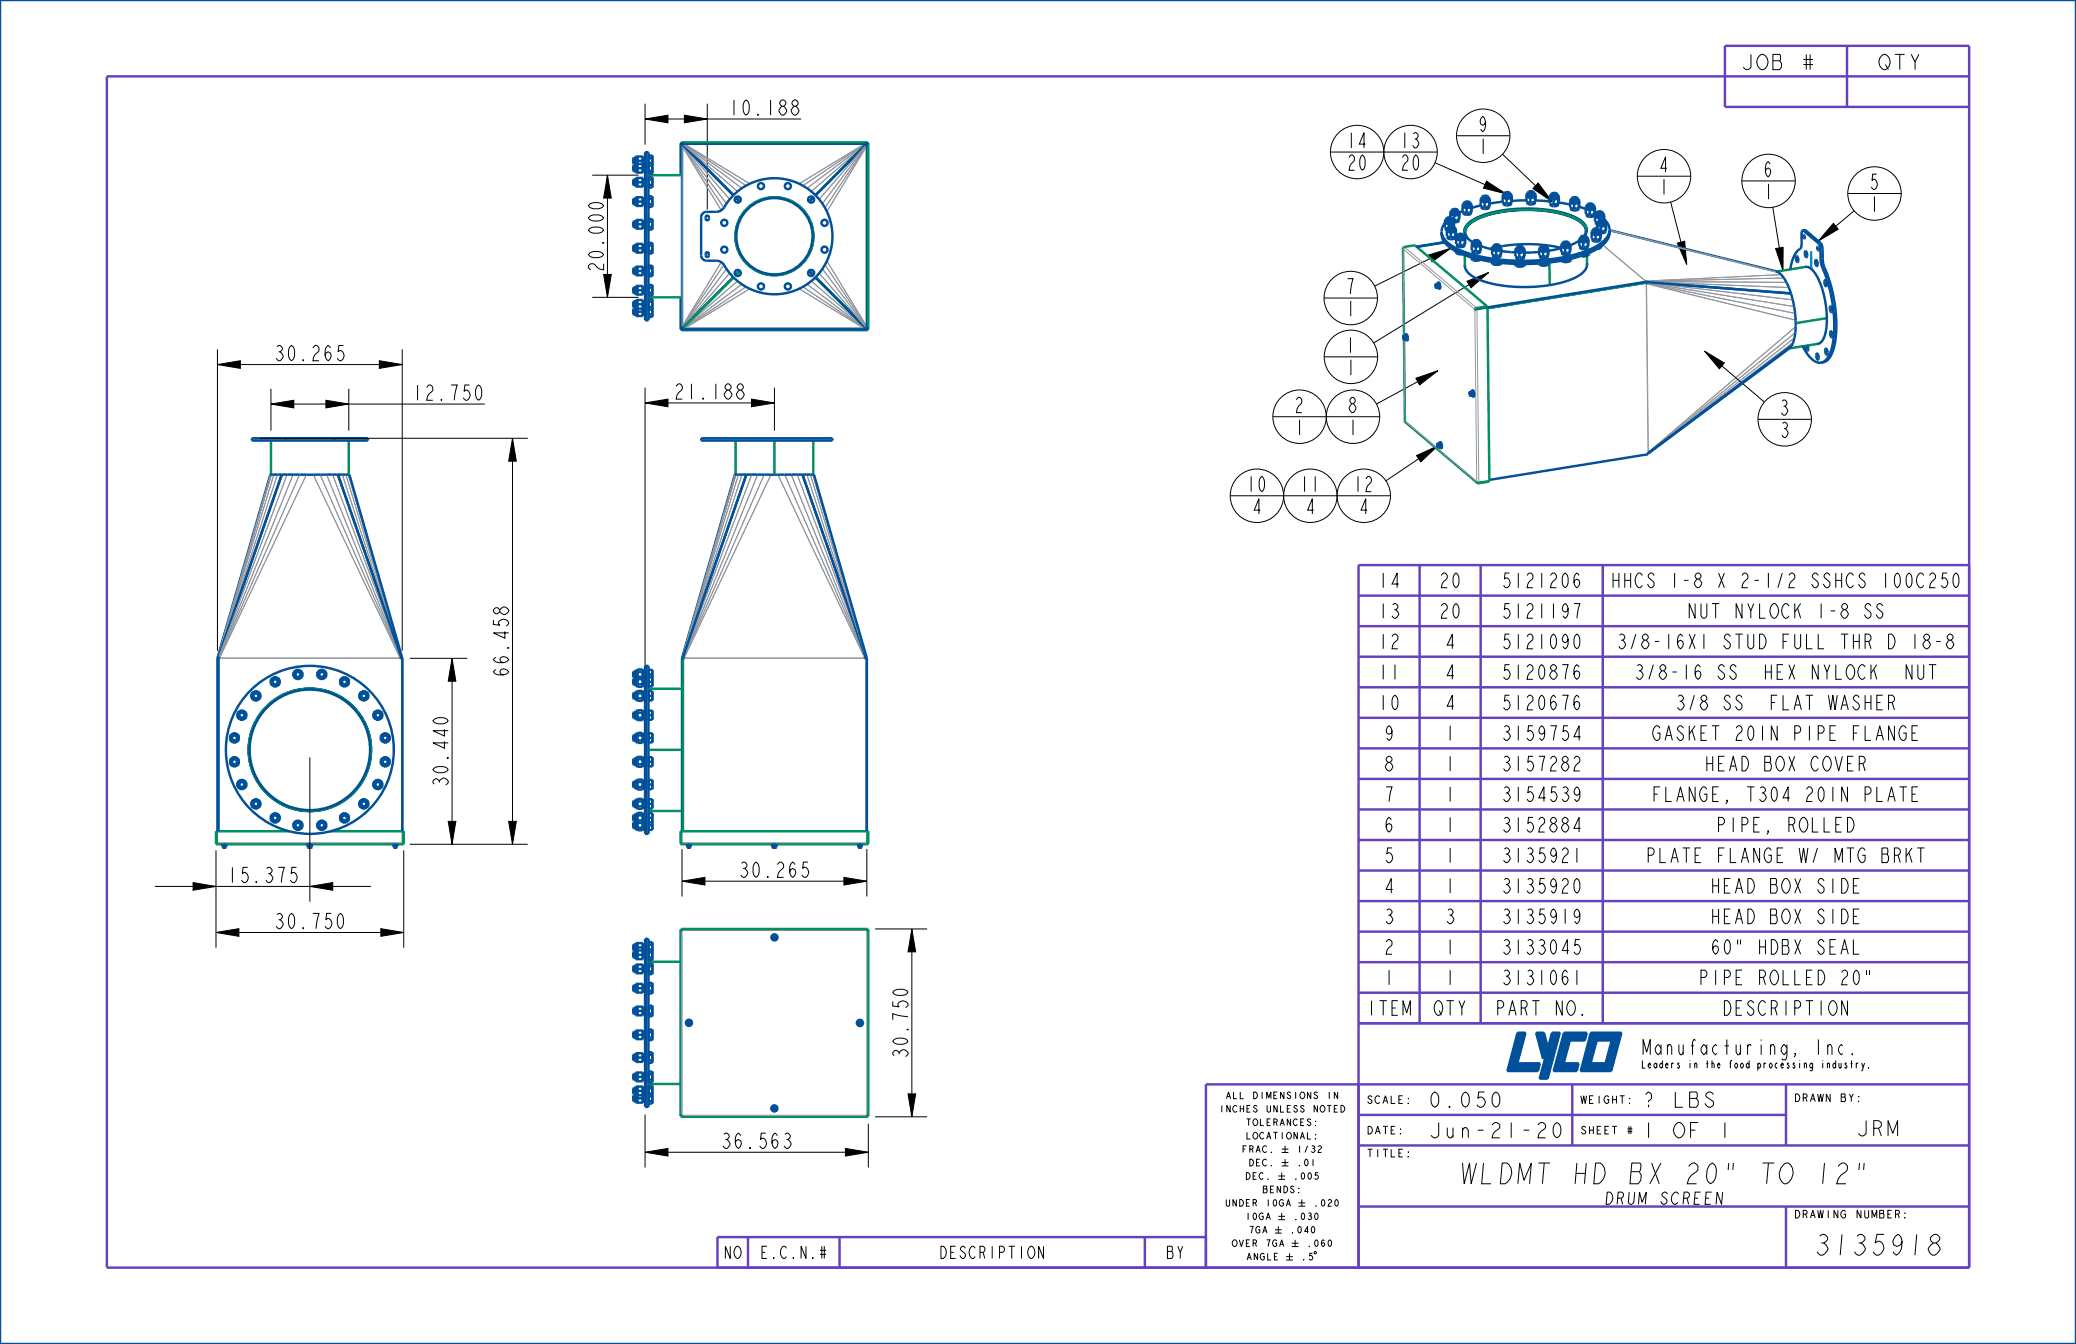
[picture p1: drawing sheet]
<svg xmlns="http://www.w3.org/2000/svg" width="432mm" height="279mm" viewBox="0 0 432 279" stroke-linecap="round" stroke-linejoin="round" font-family="sans-serif">
<defs><g id="words">
<g font-size="5.6">
<text x="304.4" y="246.1">WLDMT HD BX 20&quot; TO 12&quot;</text>
<text x="377.3" y="260.9">3135918</text>
</g>
<g font-size="4.1">
<text x="362" y="14.5">JOB</text>
<text x="374.4" y="14.5">#</text>
<text x="390.5" y="14.5">QTY</text>
<text x="151.4" y="23.9">10.188</text>
<text x="307.3" y="27.4">9</text>
<text x="280" y="30.8">14</text>
<text x="280.1" y="35.4">20</text>
<text x="291.1" y="30.8">13</text>
<text x="291.2" y="35.4">20</text>
<text x="307.4" y="32">1</text>
<text x="344.9" y="35.8">4</text>
<text x="345" y="40.4">1</text>
<text x="366.6" y="36.8">6</text>
<text x="366.7" y="41.4">1</text>
<text x="388.7" y="39.4">5</text>
<text x="388.8" y="44">1</text>
<text x="125.6" y="56.7" transform="rotate(-90 125.6 56.7)">20.000</text>
<text x="279.7" y="61.1">7</text>
<text x="279.8" y="65.7">1</text>
<text x="56.8" y="75">30.265</text>
<text x="279.8" y="73.3">1</text>
<text x="279.9" y="78">1</text>
<text x="85.6" y="83.2">12.750</text>
<text x="140" y="83">21.188</text>
<text x="269.1" y="85.8">2</text>
<text x="280.2" y="85.8">8</text>
<text x="370" y="86.3">3</text>
<text x="269.2" y="90.4">1</text>
<text x="280.3" y="90.4">1</text>
<text x="370.1" y="91">3</text>
<text x="259.1" y="102.2">10</text>
<text x="260.3" y="106.8">4</text>
<text x="270.2" y="102.2">11</text>
<text x="271.4" y="106.8">4</text>
<text x="281.3" y="102.2">12</text>
<text x="282.5" y="106.8">4</text>
<text x="105.8" y="140.9" transform="rotate(-90 105.8 140.9)">66.458</text>
<text x="93.2" y="163.8" transform="rotate(-90 93.2 163.8)">30.440</text>
<text x="47.1" y="183.5">15.375</text>
<text x="153.5" y="182.4">30.265</text>
<text x="56.8" y="193.1">30.750</text>
<text x="188.9" y="220.3" transform="rotate(-90 188.9 220.3)">30.750</text>
<text x="341.3" y="219.3">Manufacturing, Inc.</text>
<text x="296.9" y="230.2">0.050</text>
<text x="341.3" y="230.2">?</text>
<text x="347.5" y="230.2">LBS</text>
<text x="149.8" y="238.7">36.563</text>
<text x="296.9" y="236.5">Jun-21-20</text>
<text x="341.3" y="236.5">1</text>
<text x="347.5" y="236.5">OF</text>
<text x="356.8" y="236.5">1</text>
<text x="385.9" y="236.1">JRM</text>
</g>
<g font-size="4">
<text x="286.5" y="122.2">14</text>
<text x="299.2" y="122.2">20</text>
<text x="312.4" y="122.2">5121206</text>
<text x="335.8" y="122.2">HHCS 1-8 X 2-1/2 SSHCS 100C250</text>
<text x="286.5" y="128.5">13</text>
<text x="299.2" y="128.5">20</text>
<text x="312.4" y="128.5">5121197</text>
<text x="351.3" y="128.5">NUT NYLOCK 1-8 SS</text>
<text x="286.5" y="134.9">12</text>
<text x="300.4" y="134.9">4</text>
<text x="312.4" y="134.9">5121090</text>
<text x="337" y="134.9">3/8-16X1 STUD FULL THR D 18-8</text>
<text x="286.5" y="141.2">11</text>
<text x="300.4" y="141.2">4</text>
<text x="312.4" y="141.2">5120876</text>
<text x="340.6" y="141.2">3/8-16 SS</text>
<text x="366.7" y="141.2">HEX NYLOCK</text>
<text x="395.2" y="141.2">NUT</text>
<text x="286.5" y="147.6">10</text>
<text x="300.4" y="147.6">4</text>
<text x="312.4" y="147.6">5120676</text>
<text x="348.9" y="147.6">3/8 SS</text>
<text x="367.9" y="147.6">FLAT WASHER</text>
<text x="287.7" y="153.9">9</text>
<text x="300.4" y="153.9">1</text>
<text x="312.4" y="153.9">3159754</text>
<text x="344.1" y="153.9">GASKET 20IN PIPE FLANGE</text>
<text x="287.7" y="160.3">8</text>
<text x="300.4" y="160.3">1</text>
<text x="312.4" y="160.3">3157282</text>
<text x="354.8" y="160.3">HEAD BOX COVER</text>
<text x="287.7" y="166.6">7</text>
<text x="300.4" y="166.6">1</text>
<text x="312.4" y="166.6">3154539</text>
<text x="344.1" y="166.6">FLANGE, T304 20IN PLATE</text>
<text x="287.7" y="173">6</text>
<text x="300.4" y="173">1</text>
<text x="312.4" y="173">3152884</text>
<text x="357.2" y="173">PIPE, ROLLED</text>
<text x="287.7" y="179.3">5</text>
<text x="300.4" y="179.3">1</text>
<text x="312.4" y="179.3">3135921</text>
<text x="342.9" y="179.3">PLATE FLANGE W/ MTG BRKT</text>
<text x="287.7" y="185.7">4</text>
<text x="300.4" y="185.7">1</text>
<text x="312.4" y="185.7">3135920</text>
<text x="356" y="185.7">HEAD BOX SIDE</text>
<text x="287.7" y="192">3</text>
<text x="300.4" y="192">3</text>
<text x="312.4" y="192">3135919</text>
<text x="356" y="192">HEAD BOX SIDE</text>
<text x="287.7" y="198.4">2</text>
<text x="300.4" y="198.4">1</text>
<text x="312.4" y="198.4">3133045</text>
<text x="356" y="198.4">60&quot; HDBX SEAL</text>
<text x="287.7" y="204.7">1</text>
<text x="300.4" y="204.7">1</text>
<text x="312.4" y="204.7">3131061</text>
<text x="353.6" y="204.7">PIPE ROLLED 20&quot;</text>
<text x="284.2" y="211.1">ITEM</text>
<text x="298.1" y="211.1">QTY</text>
<text x="311.2" y="211.1">PART NO.</text>
<text x="358.4" y="211.1">DESCRIPTION</text>
</g>
<g font-size="3.3">
<text x="333.8" y="250.4">DRUM SCREEN</text>
<text x="150.4" y="261.6">NO</text>
<text x="158.2" y="261.6">E.C.N.#</text>
<text x="195.5" y="261.6">DESCRIPTION</text>
<text x="242.5" y="261.6">BY</text>
</g>
<g font-size="2.1">
<text x="341.3" y="222.1">Leaders in the food processing industry.</text>
<text x="284.2" y="229.4">SCALE:</text>
<text x="328.6" y="229.4">WEIGHT:</text>
<text x="373.1" y="229">DRAWN</text>
<text x="382.4" y="229">BY:</text>
<text x="284.2" y="235.8">DATE:</text>
<text x="328.6" y="235.8">SHEET</text>
<text x="338" y="235.8">#</text>
<text x="284.2" y="240.5">TITLE:</text>
<text x="373.1" y="253.2">DRAWING</text>
<text x="385.5" y="253.2">NUMBER:</text>
</g>
<g font-size="1.8">
<text x="253.8" y="231.2">INCHES</text>
<text x="255.1" y="228.4">ALL</text>
<text x="259.2" y="234">TOLERANCES:</text>
<text x="260.6" y="228.4">DIMENSIONS</text>
<text x="263.3" y="231.2">UNLESS</text>
<text x="272.8" y="231.2">NOTED</text>
<text x="275.6" y="228.4">IN</text>
<text x="258.3" y="239.6">FRAC.</text>
<text x="259.2" y="236.8">LOCATIONAL:</text>
<text x="269.7" y="239.6">1/32</text>
<text x="259" y="245.2">DEC.</text>
<text x="259.7" y="242.4">DEC.</text>
<text x="269" y="245.2">.005</text>
<text x="269.6" y="242.4">.01</text>
<text x="254.9" y="250.8">UNDER</text>
<text x="262.6" y="248">BENDS:</text>
<text x="263.1" y="250.8">10GA</text>
<text x="273.2" y="250.8">.020</text>
<text x="259" y="253.6">10GA</text>
<text x="259.7" y="256.3">7GA</text>
<text x="268.3" y="256.3">.040</text>
<text x="269" y="253.6">.030</text>
<text x="256.3" y="259.1">OVER</text>
<text x="259.2" y="261.9">ANGLE</text>
<text x="263.1" y="259.1">7GA</text>
<text x="270.6" y="261.9">.5</text>
<text x="271.8" y="259.1">.060</text>
</g>
</g></defs>
<path d="M317.3 214.7l-2.1 8h-1.7z" fill="#00509b"/>
<path d="M317.3 214.7l-2.1 8h-1.7z" fill="none" stroke="#00509b" stroke-width=".21"/>
<path d="M315.6 214.7h1.7l-3.8 8z" fill="#00509b"/>
<path d="M315.6 214.7h1.7l-3.8 8z" fill="none" stroke="#00509b" stroke-width=".21"/>
<path d="M315.6 221.1h4.7l-5.1 1.6z" fill="#00509b"/>
<path d="M315.6 221.1h4.7l-5.1 1.6z" fill="none" stroke="#00509b" stroke-width=".21"/>
<path d="M315.2 222.7l5.1-1.6-.4 1.6z" fill="#00509b"/>
<path d="M315.2 222.7l5.1-1.6-.4 1.6z" fill="none" stroke="#00509b" stroke-width=".21"/>
<path d="M322.8 214.7h1.6l-4.2 9.5z" fill="#00509b"/>
<path d="M322.8 214.7h1.6l-4.2 9.5z" fill="none" stroke="#00509b" stroke-width=".21"/>
<path d="M324.4 214.7l-2.5 9.5h-1.7z" fill="#00509b"/>
<path d="M324.4 214.7l-2.5 9.5h-1.7z" fill="none" stroke="#00509b" stroke-width=".21"/>
<path d="M326.9 214.7l-2.1 8h-1.6z" fill="#00509b"/>
<path d="M326.9 214.7l-2.1 8h-1.6z" fill="none" stroke="#00509b" stroke-width=".21"/>
<path d="M325.3 214.7h1.6l-3.7 8z" fill="#00509b"/>
<path d="M325.3 214.7h1.6l-3.7 8z" fill="none" stroke="#00509b" stroke-width=".21"/>
<path d="M325.2 221.1h3.1l-3.5 1.6z" fill="#00509b"/>
<path d="M325.2 221.1h3.1l-3.5 1.6z" fill="none" stroke="#00509b" stroke-width=".21"/>
<path d="M324.8 222.7l3.5-1.6-.4 1.6z" fill="#00509b"/>
<path d="M324.8 222.7l3.5-1.6-.4 1.6z" fill="none" stroke="#00509b" stroke-width=".21"/>
<path d="M326.9 214.7h3.1l-3.5 1.6z" fill="#00509b"/>
<path d="M326.9 214.7h3.1l-3.5 1.6z" fill="none" stroke="#00509b" stroke-width=".21"/>
<path d="M326.5 216.3l3.5-1.6-.4 1.6z" fill="#00509b"/>
<path d="M326.5 216.3l3.5-1.6-.4 1.6z" fill="none" stroke="#00509b" stroke-width=".21"/>
<path d="M330.9 214.7h1.6l-2.1 8z" fill="#00509b"/>
<path d="M330.9 214.7h1.6l-2.1 8z" fill="none" stroke="#00509b" stroke-width=".21"/>
<path d="M330.9 214.7l-.5 8h-1.6z" fill="#00509b"/>
<path d="M330.9 214.7l-.5 8h-1.6z" fill="none" stroke="#00509b" stroke-width=".21"/>
<path d="M332.5 214.7h3.2l-3.6 1.6z" fill="#00509b"/>
<path d="M332.5 214.7h3.2l-3.6 1.6z" fill="none" stroke="#00509b" stroke-width=".21"/>
<path d="M332.1 216.3l3.6-1.6-.5 1.6z" fill="#00509b"/>
<path d="M332.1 216.3l3.6-1.6-.5 1.6z" fill="none" stroke="#00509b" stroke-width=".21"/>
<path d="M337.2 214.7l-2.1 8h-1.6z" fill="#00509b"/>
<path d="M337.2 214.7l-2.1 8h-1.6z" fill="none" stroke="#00509b" stroke-width=".21"/>
<path d="M335.7 214.7h1.5l-3.7 8z" fill="#00509b"/>
<path d="M335.7 214.7h1.5l-3.7 8z" fill="none" stroke="#00509b" stroke-width=".21"/>
<path d="M330.8 221.1h3.2l-3.6 1.6z" fill="#00509b"/>
<path d="M330.8 221.1h3.2l-3.6 1.6z" fill="none" stroke="#00509b" stroke-width=".21"/>
<path d="M330.4 222.7l3.6-1.6-.5 1.6z" fill="#00509b"/>
<path d="M330.4 222.7l3.6-1.6-.5 1.6z" fill="none" stroke="#00509b" stroke-width=".21"/>
<path d="M321.1 214.7l.7 2.4-.8 3z" fill="#00509b"/>
<path d="M321.1 214.7l.7 2.4-.8 3z" fill="none" stroke="#00509b" stroke-width=".21"/>
<path d="M319.5 214.7h1.6l-.1 5.4z" fill="#00509b"/>
<path d="M319.5 214.7h1.6l-.1 5.4z" fill="none" stroke="#00509b" stroke-width=".21"/>
<g fill="#000">
<path d="M126.3 36.4l.8 4.8h-1.5zM134.2 24.7l4.7-.8v1.6zM142.3 23.9l4.8 .8-4.8 .8zM297.2 53l4.6-1.4-3.9 2.8zM305.1 58.5l4.5-1.8-3.6 3.1zM309.2 37.7l4 2.6-4.6-1.2zM319.9 38.1l2.9 3.8-4-2.7zM348.9 50.5l1.5-.4 .4 4.9zM369.3 51.7l1.6-.3v4.8zM381.3 46.4l1.1 1.2-4.2 2.5zM45.2 75.8l4.8-.8v1.6zM78.9 75l4.8 .8-4.8 .8z"/>
<path d="M125.6 57.1h1.5l-.8 4.7zM294.5 78.6l4.6-1.5-3.8 2.9zM354.5 73l4.2 2.5-1.1 1.2zM56.4 84l4.7-.8v1.6zM67.8 83.2l4.7 .8-4.7 .8zM134.2 83.8l4.7-.8v1.6zM156.3 83l4.8 .8-4.8 .8zM294.6 94.7l4.4-2-3.5 3.3zM189.7 193.1l.8 4.8h-1.6zM134.2 239.5l4.7-.8v1.6zM175.8 238.7l4.8 .8-4.8 .8zM188.9 227.4h1.6l-.8 4.8z"/>
</g>
<g fill="none" stroke="#000" stroke-width=".21">
<path d="M123.2 36.4h9.6M126.3 36.4l.8 4.8h-1.5zM126.3 36.4v25.4M134.2 24.7l4.7-.8v1.6zM134.2 21.6v8.5M142.3 23.9l4.8 .8-4.8 .8zM147.1 21.6v22M166.6 24.7h-32.4M276.7 31.6h22.2M298.5 33.8l14.7 6.5M302.9 28.2h11.2M309.2 37.7l4 2.6-4.6-1.2z"/>
<path d="M312.5 32.1l10.3 9.8M319.9 38.1l2.9 3.8-4-2.7zM340.6 36.6h11.1M362.3 37.6h11.1M125.6 57.1h1.5l-.8 4.7zM297.2 53l4.6-1.4-3.9 2.8zM301.8 51.6l-15.9 7.9M305.1 58.5l4.5-1.8-3.6 3.1zM309.6 56.7l-23.9 14.6M347.5 42l3.3 13M348.9 50.5l1.5-.4 .4 4.9zM368.7 43.1l2.2 13.1"/>
<path d="M369.3 51.7l1.6-.3v4.8zM381.3 46.4l1.1 1.2-4.2 2.5zM384.3 40.2h11.1M385.6 43.8l-7.4 6.3M45.2 75.8l4.8-.8v1.6zM45.2 72.6v62.7M45.2 75.8h38.5M78.9 75l4.8 .8-4.8 .8zM83.7 72.6v62.7M123.2 61.8h9.6M275.4 62h11.1M275.4 74.2h11.1"/>
<path d="M294.5 78.6l4.6-1.5-3.8 2.9zM299.1 77.1l-12.8 6.9M354.5 73l4.2 2.5-1.1 1.2zM354.5 73l12.5 10.6M56.4 84l4.7-.8v1.6zM56.4 80.8v8.7M56.4 84h44.4M67.8 83.2l4.7 .8-4.7 .8zM72.5 80.8v8.7M134.2 83.8l4.7-.8v1.6zM134.2 80.6v59.6M134.2 83.8h26.9"/>
<path d="M156.3 83l4.8 .8-4.8 .8zM161.1 80.6v8.9M264.7 86.6h22.3M294.6 94.7l4.4-2-3.5 3.3zM299 92.7l-10.7 7.3M365.7 87.2h11.1M255.9 103.1h33.3M182 193.1h10.8M189.7 193.1l.8 4.8h-1.6zM189.7 193.1v39.1M134.2 239.5l4.7-.8v1.6zM134.2 239.5h46.4"/>
<path d="M134.2 231.7v11M175.8 238.7l4.8 .8-4.8 .8zM180.6 233.6v9.1M182 232.2h10.8M188.9 227.4h1.6l-.8 4.8z"/>
<circle cx="282.3" cy="31.6" r="5.6"/>
<circle cx="293.4" cy="31.6" r="5.6"/>
<circle cx="308.5" cy="28.2" r="5.6"/>
<circle cx="346.1" cy="36.6" r="5.6"/>
<circle cx="367.9" cy="37.6" r="5.6"/>
<circle cx="389.9" cy="40.2" r="5.6"/>
<circle cx="281" cy="62" r="5.6"/>
<circle cx="281" cy="74.2" r="5.6"/>
<circle cx="270.3" cy="86.6" r="5.6"/>
<circle cx="281.4" cy="86.6" r="5.6"/>
<circle cx="371.2" cy="87.2" r="5.6"/>
<circle cx="261.4" cy="103.1" r="5.6"/>
<circle cx="272.5" cy="103.1" r="5.6"/>
<circle cx="283.7" cy="103.1" r="5.6"/>
</g>
<g fill="none" stroke="#6441be" stroke-width=".51">
<path d="M384.2 9.5v12.7M409.6 15.9h-387.4v247.6h387.4v-254h-50.8v12.7h50.8M295.3 117.5v95.2M308 117.5v95.2M333.4 117.5v95.2M409.6 117.5h-127v146M282.6 136.5h127M282.6 130.2h127M282.6 123.8h127M282.6 155.6h127M282.6 149.2h127M282.6 142.9h127"/>
<path d="M282.6 174.6h127M282.6 168.3h127M282.6 161.9h127M282.6 193.7h127M282.6 187.3h127M282.6 181h127M282.6 212.7h127M282.6 206.4h127M282.6 200h127M282.6 231.8h88.9M282.6 238.1h127M327 225.4v12.7"/>
<path d="M371.5 225.4v12.7M409.6 225.4h-158.8v38.1M155.6 257.2v6.3M174.6 257.2v6.3M238.1 257.2v6.3M250.8 257.2h-101.6v6.3M282.6 250.8h127M371.5 250.8v12.7"/>
</g>
<g fill="none" stroke="#00509b" stroke-width=".51">
<path d="M0 0h431.8v279.4h-431.8zM152.6 57.7l-10.6 10.5M153.9 56.3l-.9 .9M168.3 56.3l.9 .9M169.6 57.7l10.5 10.5M342.4 58.7v.1M342.4 58.8v.2M342.4 58.8l-33 5.3M342.4 58.9h.1M342.4 58.7h.1M342.4 58.7l30.1 2.3 .4 1.3M342.4 59h.1"/>
<path d="M342.4 58.7l.1 .1M342.5 59h.1M342.5 58.8h.1M342.5 58.8h-.1M342.5 58.8v.1M342.5 58.9v.1M342.5 58.9h.1M342.5 58.9h-.1M142 68.2h.1M142 68.2v.1h.3M142.1 68.2h.1M142.1 68.2l.1 .1"/>
<path d="M142.1 68.1l-.1 .1M142.2 68.3h.1M142.3 68.3h.1M142.3 68.3h38M179.8 68.3h.1M179.9 68.3h.1M179.9 68.3h.4M180 68.3h-.1M180 68.3h.1M180 68.1l.1 .1M180.1 68.2l-.1 .1M180.1 68.2h.1"/>
<path d="M180.3 68.2v.1M372.9 62.3h.1M372.9 62.3l.5 2.8M373.3 70.2l-.7 1.7-29.8 22.3M373.3 70.2h.1M373.4 65.2l.1 2.7M373.4 65.1v.1M373.4 69.2h.1M373.4 69.2l-.1 1M373.5 67.9h.1M373.5 67.9l-.1 1.2M70.3 98.7h2.4"/>
<path d="M70.3 98.7h.1M70.3 98.7l13.2 38.1h.2M71.2 98.7h.1M71.9 98.7h.1M72.7 98.7h.1M72.7 98.7l11 38.1M156.3 98.7h.1M157.6 98.7h.1M160.3 98.7h.1M161.8 98.7h.1M164.6 98.7h.1M165.8 98.7h.1"/>
<path d="M342.8 94.2v.2l-33 5.4M342.8 94.2h.1M342.8 94.1v.1M342.8 94.1h.1M342.8 94v.1M342.8 94h.1M342.9 94l-.1 .1M342.9 94.1h-.1M342.9 94h-.1M342.9 94h.1M83.6 136.8h-.2M83.6 136.8h.1"/>
<path d="M83.6 136.8h-.1h.1M83.6 136.8h-.1M83.7 136.8h-.2M83.7 136.8h.1M83.7 136.8v.1M83.7 136.9h.1M83.7 136.8h-.1M83.7 136.9v35.9M142 136.8l13.3-38.1h11.6l13.2 38.1M142 136.8h.3M142 136.8h.2M142.1 136.8h.1"/>
<path d="M142.2 136.8l-.2 .1v35.9M142.2 136.8h.1M142.3 136.8h.1M179.8 136.8h.1M179.9 136.8h-.1M179.9 136.8h.1M180 136.8h.1M180 136.8l.3 .1v35.9M180.1 136.8h.1M180.1 136.8h-.1M180.1 136.8h-.2M319.5 214.7h1.6l.7 2.4-.8 3z"/>
<path d="M322.8 214.7h1.6l-2.5 9.5h-1.7zM326.5 216.3h3.1l.4-1.6h-4.7l-2.1 8h4.7l.4-1.6h-3.1M326.9 214.7l-2.1 8M330.9 214.7h6.3l-2.1 8h-6.3zM332.1 216.3h3.1M332.5 214.7l-2.1 8M335.7 214.7l-2.2 8M315.6 221.1h4.7l-.4 1.6h-6.4l2.1-8h1.7l-2.1 8M330.8 221.1h3.2"/>
</g>
<g fill="none" stroke="#9196a0" stroke-width=".21">
<path d="M153.4 58.4l-11.3 9.8 11.3-9.8M154.3 59.1l-12.2 9.2M154.3 59.1l-12.1 9.2M155.1 59.6l-12.9 8.7M167 59.6l12.9 8.7M167.9 59.1l12.1 9.2M168.8 58.4l11.3 9.8-11.4-9.8M342.4 58.8l.4 35.6M342.4 58.7l30.5 3.6M342.5 58.8l30.7 4.9M342.5 58.9l30.9 6.3-30.9-6.3M142.3 68.3h37.5"/>
<path d="M156 60l-13.7 8.3M166.2 60l13.7 8.3M373 71.2l-30.2 23M373.3 70.2l-30.5 24 30.2-23M373.4 69.1l-30.6 25M373.5 66.5l-31-7.5 .4 35M373.5 67.9l-30.6 26.1M71.2 98.7l12.4 38.1M71.9 98.7l11.7 38.1M72.4 98.7l11.2 38.1-10.9-38.1M156.4 98.7l-14.3 38.1M157.6 98.7l-15.5 38.1"/>
<path d="M157.6 98.7l-15.4 38.1M159 98.7l-16.8 38.1M161.8 98.7l18 38.1M161.8 98.7l18.1 38.1M163.2 98.7l16.7 38.1M164.6 98.7l15.4 38.1M165.8 98.7l14.3 38.1M142 136.9h38.3M142.3 136.8l18-38.1-18 38.1M142.3 136.8h37.5"/>
</g>
<path d="M152.6 57.6l-10.5 10.5M153.9 56.3l-.9 .9M168.3 56.3l.9 .9M169.6 57.6l10.4 10.5M142 68.2h.1M180.1 68.2h.1M180.2 68.2h.1zM83.5 136.8h.1M142.1 136.8h.1" fill="none" stroke="#00915f" stroke-width=".51"/>
<!-- layer: 0_COMPONENTS -->
<g fill="none" stroke="#00915f" stroke-width=".51">
<path d="M134.9 36.4h7M141.6 29.8v6.6M141.7 29.6h38.7M141.9 30.1h.1M142 30.1h.1M142.1 30.2l10.5 10.4M180 30.2l-10.4 10.4M180.1 30.1h.1M180.1 29.9v.1M180.6 29.8v38.7M152.6 57.6l-10.5 10.5M153 41l.9 .9"/>
<path d="M153.9 56.3l-.9 .9M168.3 56.3l.9 .9M169.2 41l-.9 .9M169.6 57.6l10.4 10.5M291.8 51.7l.2 18.1M291.9 51.5l-.1 .2M291.9 51.5l.2-.2 2.2-.3 15 12.7-2.3 .3-.2 .3 2.6-.4 .4 36.1-2.2 .4-.4-.2 .3 .3 2.2-.4M304.7 53v2.4M304.7 55.3h.1M322.3 54.6v4.7M330 48.2v-.3a3.3 3.3 0 0 0-2.3-2.5 28.8 28.8 0 0 0-15.7-1.3 11.8 11.8 0 0 0-6.9 2.9l-.4 .7-.1 .7M330.1 53.2v1.9"/>
<path d="M330.1 55v.1M342.4 58.7l-33 5.4M375.6 55.5l-6.1 1M134.9 61.8h7M141.6 61.8v6.7M141.7 68.6h38.7M142 68.2v.1M142 68.2h.1M142 68.3h.1M180.1 68.2h.1M292 70.6l.2 17M378.2 71.5l-6 .9"/>
<path d="M380 66.1l-6.5 1.1M56.4 91.6v7.1M72.5 91.6v7.1M153 91.6v7.1M161.1 91.6v7.1M169.2 91.6v7.1M292.2 87.6h.1M292.2 87.6l15 12.8M45.4 136.9v35.9M45.4 136.8h.1M45.5 136.8h.1M45.5 136.8l-.1 .1"/>
<path d="M142 136.9v35.9M142 136.8h.1M142.1 136.8h.1M142.1 136.8l-.1 .1M180.1 136.8h.1M134.9 155.9h7M134.9 143.2h7M44.9 172.8v2.4l.4 .3M45.1 175.3h.1M45.1 175.3l.2 .2M45.3 175.5h38.3M60.2 172.8h-15.1v2.5"/>
<path d="M68.7 172.8h15.1v2.5M83.8 175.3l-.2 .2M83.8 175.3h.1M84 172.8v2.4l-.4 .3M134.9 168.6h7M141.6 172.8v2.4l.3 .3M141.8 175.3h.1M141.8 175.3l.1 .2M180.3 175.5h-38.4M180.4 175.3l-.1 .2M180.4 175.3h.1M180.4 175.3v-2.5h-38.7l.1 2.5"/>
<path d="M180.6 172.8v2.4l-.3 .3M134.9 199.9h6.7M141.9 193.4l-.3-.1v38.7l.3-.2M141.9 193.4h.1M141.9 193.4l-.2-.3h38.7l-.1 .3M180.3 193.4h.1M180.3 193.4l.3-.1v38.7l-.3-.2M134.9 225.3h6.7M141.9 231.8v.1M180.3 231.8h.1M180.3 231.9l.1 .3h-38.7l.2-.3"/>
<circle cx="161.1" cy="49.1" r="8.1"/>
<circle cx="64.4" cy="155.9" r="12.7"/>
</g>
<g fill="none" stroke="#9196a0" stroke-width=".21">
<path d="M141.9 30.3l8.1 13.4M141.9 30.4v37.4M141.9 30.2l8.7 13M141.9 30.2l9.2 12.1-9.2-12.1M142 30.1l9.8 11.4M142.1 30l11.3 9.8M142.1 30l12.2 9.1M142.2 29.9l13 8.7M142.3 29.9l13.7 8.3M142.3 29.9h37.5M166.2 38.2l13.6-8.3-13.6 8.3M179.9 29.9l-12.9 8.7"/>
<path d="M180 29.9l-12.1 9.2M180.1 30l-11.4 9.8M180.2 30.1l-9.8 11.3 9.8-11.3M180.2 30.2l-9.1 12.1M180.3 30.2l-8.7 13M180.3 30.4v37.4M180.3 30.3l-8.3 13.7M150 54.5l-8.1 13.4M150.6 55l-8.7 13M151.1 55.9l-9.2 12.2M151.8 56.8l-9.8 11.3M153 49.1h.2"/>
<path d="M169 49.1h.2M171 55.9l9.2 12.2M171.1 55.9l9.1 12.1M171.6 55l8.7 13M172 54.2l8.3 13.7M292.1 51.3l15 12.7M312.4 44h.1M333.3 50.9l9.1 7.7 29.7 1.2M333.4 50.9l8.9 7.5M334.8 47.9l34.6 8.5M334.8 47.9l35.1 8.7M342.4 58.5l29.2 .2"/>
<path d="M342.4 58.6l29.7 1.2M370.5 57.1l-28.2 1.3M371.1 57.8l-28.8 .7M375.4 49.6h-.1M375.4 49.4l-.3 .1M375.6 47.9l-.5 .1M378.3 52.1h-.1M378.4 51.9l-.3 .1M378.7 50.5l-.5 .1M379.1 51.9l-.4 .1M379.1 53.8l-.4 .1M379.5 55.6l-.4 .1"/>
<path d="M180.2 68.1l-9.8-11.3 9.8 11.3M292 69.8l-.2-18 15 12.5 .4 35.9-15-12.6-.1-17M307.2 64.2l.4 36.2M372.2 72.4l-29.4 21.9M56.5 98.7l-11.3 38.1 11-38.1M57 98.7l-11.7 38.1M57.7 98.7l-12.4 38.1M58.4 91.1v.5M59.7 98.7l-14.3 38.1M60.5 91.1v.5M60.9 98.7l-15.4 38.1M61 98.7l-15.5 38.1"/>
<path d="M62.3 98.7l-16.7 38.1 16.7-38.1M63.7 98.7l-18 38.1M65.2 98.7l18 38.1M66.6 98.7l16.7 38.1-16.7-38.1M67.9 98.7l15.5 38.1M68.4 91.1v.5M69.2 98.7l14.2 38.1-14.2-38.1M70.5 91.1v.5M147 91.1v.5M149 91.1v.5M150.6 91.1v.5M152.9 98.7l-11 38.1"/>
<path d="M153.6 98.7l-11.7 38.1 11.2-38.1M154.3 98.7l-12.3 38.1M167.8 98.7l12.4 38.1-11.6-38.1M169 98.7l11.3 38.1-11-38.1M45.4 136.9h38.3M45.7 136.8h37.5M142 136.9h.1M51.7 155.9h.2M45.1 175.2h38.7M180.4 175.2h-38.7M141.9 193.4h38.4v38.4h-38.4z"/>
</g>
<g fill="none" stroke="#00509b" stroke-width=".51">
<path d="M131.8 32.8l-.1 .1v1l.1 .2M131.8 34.3l-.1 .2v1l.1 .1M131.8 37.3l-.1 .1v1l.1 .1M131.8 32.8v1.3M131.8 34.1h2.4M131.8 32.8h.4M131.8 34.3v1.3M131.8 37.3v1.2M131.8 38.5h.4M131.8 37.3h.4M131.8 35.6h.4M131.8 34.3h.4"/>
<path d="M132.2 32.5h1.5v3.4h-1.5zM132.2 37h1.5v1.8h-1.5zM132.6 32.5v3.4M132.6 37v1.8M132.6 33.4v1.6M132.6 32.5v.9M132.6 33.4h1M132.6 35v.9M132.6 37v.9M132.6 37.9v.9M132.6 37.9h1M132.6 35h1"/>
<path d="M133.6 33.4l.1 .7M133.6 32.5v.9M133.6 34.1v.9M133.6 35v.9M133.6 37v.9M133.6 37.9v.9M133.7 35.6h.5M133.7 34.3h.5M133.7 32.8h.5M133.7 38.5h.5M133.7 37.3h.5M134.2 31.7h.7v34.9h-.7z"/>
<path d="M134.4 31.7v34.9M134.9 38.8h.1M134.9 36.9h.1M134.9 35.9h.1M134.9 34h.1M134.9 32.5h.1M134.9 38.4h.7M134.9 37.3h.7M134.9 35.5h.7M134.9 34.4h.7M134.9 33.9h.7M134.9 32.9h.7"/>
<path d="M135.6 32.3v.6M135.6 32.9v1M135.6 33.9v.5M135.6 35.5v.6M135.6 34.4v1.1M135.6 32.3h-.7v3.8h.7M135.6 32.3v3.8M135.6 33.9l.1 .1M135.6 36.8v.5M135.6 38.4v.6M135.6 37.3v1.1M135.6 36.8h-.7v2.2h.7"/>
<path d="M135.6 36.8v2.2M141.6 29.8h39M141.7 29.8l.2 .1zM141.7 29.6v6.8M141.9 29.9h37.9M141.9 30.1v.2M141.9 30.1h.1M141.9 30.3h.1M141.9 30.3v.1M141.9 30.4h.1M141.9 29.9h.4M141.9 29.9v.2"/>
<path d="M141.9 30.4v37.9M141.9 30.2v.1M142 30.1l-.1 .1M142 30.1h.1M142 30.1l10.5 10.5M142 30l.1 .2M142.1 30h-.1M142.1 30h.1M142.3 29.9h.1M142.3 29.9l-.2 .1M179.8 29.9h.1M179.9 29.9h.1"/>
<path d="M180 29.9v.1M180 30h.1M180.1 30h.1M180.1 29.9h-.2M180.1 29.9h.2M180.1 29.9v.2M180.1 30l-.1 .2 .2-.1M180.1 30l-10.5 10.6M180.2 30.1l.1 .1M180.2 30.1l-10.6 10.5M180.3 30.2v.1M180.3 30.3h.1"/>
<path d="M180.3 30.4h.1M180.3 30.3v.1M180.3 29.9v38M180.3 29.9v.4M180.4 29.8l-.1 .1zM180.4 29.6v39M318 39.9l-.2 .1M318.9 39.9l.2 .1M318.9 39.9l-.5-.2-.4 .2M318.9 39.9v.1l-.5 .1-.4-.1v-.1M131.8 46l-.1 .1v1l.1 .2M131.8 51l-.1 .1v1l.1 .1"/>
<path d="M131.8 41.3l-.1 .1v1l.1 .1M131.8 55.7l-.1 .1v1l.1 .2M131.8 59.7l-.1 .1v1.1l.1 .1M131.8 41.3v1.2M131.8 46v1.3M131.8 51v1.2M131.8 55.7v1.3M131.8 59.7v1.3M131.8 59.7h.4M131.8 57h.4M131.8 55.7h.4M131.8 52.2h.4"/>
<path d="M131.8 51h.4M131.8 47.3h.4M131.8 46h.4M131.8 42.5h.4M131.8 41.3h.4M132.2 41h1.5v1.8h-1.5zM132.2 45.7h1.5v1.8h-1.5zM132.2 50.7h1.5v1.8h-1.5zM132.2 55.4h1.5v1.8h-1.5zM132.2 59.4h1.5v1.8h-1.5zM132.6 41v1.8M132.6 45.7v1.8"/>
<path d="M132.6 50.7v1.8M132.6 55.4v1.8M132.6 59.4v1.8M132.6 59.4v.9M132.6 41v.9M132.6 41.9v.9M132.6 55.4v.9M132.6 56.3v.9M132.6 45.7v.9M132.6 46.6v.9M132.6 50.7v.9M132.6 51.6v.9"/>
<path d="M132.6 56.3h1M132.6 51.6h1M132.6 46.6h1M132.6 41.9h1M133.6 59.4v.9M133.6 41v.9M133.6 41.9v.9M133.6 55.4v.9M133.6 56.3v.9M133.6 45.7v.9M133.6 46.6v.9M133.6 50.7v.9"/>
<path d="M133.6 51.6v.9M133.7 59.7h.5M133.7 57h.5M133.7 55.7h.5M133.7 52.2h.5M133.7 51h.5M133.7 47.3h.5M133.7 46h.5M133.7 42.5h.5M133.7 41.3h.5M134.9 59.4h.1M134.9 57.3h.1"/>
<path d="M134.9 55.4h.1M134.9 52.6h.1M134.9 50.6h.1M134.9 47.6h.1M134.9 45.7h.1M134.9 42.9h.1M134.9 41h.1M134.9 59.8h.7M134.9 56.9h.7M134.9 55.8h.7M134.9 52.1h.7M134.9 51h.7"/>
<path d="M134.9 47.2h.7M134.9 46.1h.7M134.9 42.5h.7M134.9 41.4h.7M135.6 59.2v.6M135.6 59.8v1.1M135.6 40.8v.6M135.6 42.5v.5M135.6 41.4v1.1M135.6 55.2v.6M135.6 56.9v.5M135.6 55.8v1.1"/>
<path d="M135.6 45.5v.6M135.6 47.2v.5M135.6 46.1v1.1M135.6 50.5v.5M135.6 52.1v.6M135.6 51v1.1M135.6 40.8h-.7v2.2h.7M135.6 45.5h-.7v2.2h.7M135.6 50.5h-.7v2.2h.7M135.6 55.2h-.7v2.2h.7M135.6 59.2h-.7v2.2h.7M135.6 40.8v2.2"/>
<path d="M135.6 45.5v2.2M135.6 50.5v2.2M135.6 55.2v2.2M135.6 59.2v2.2M146.2 44.4l.8-.4h2a1.9 1.9 0 0 0 1.6-.9 12.1 12.1 0 0 1 18.4-3.1 12.1 12.1 0 0 1-.4 18.6 12.1 12.1 0 0 1-18.2-3.8 1.91 1.91 0 0 0-1.4-.6h-2.3l-.5-.3-.3-.5-.1-8.3zM146.8 45a.34 .34 0 0 1 .4-.2 .34 .34 0 0 1 .2 .3v.4a.34 .34 0 0 1-.3 .3 .34 .34 0 0 1-.3-.3zM146.9 52.5a.34 .34 0 0 1 .5 .3v.3a.34 .34 0 0 1-.3 .3 .34 .34 0 0 1-.3-.3zM152.5 57.6l-10.5 10.6M153 41l.9 .9M153.9 56.3l-.9 .9M161.1 57v.2M168.3 41.9l.9-.9-.9 .9"/>
<path d="M168.3 56.3l.9 .9M169.6 57.6l10.6 10.6M298.6 59.2l.1 .5M298.6 59.2h.1M298.6 59.2l.1-.1 .1 .3v.4h-.1M298.6 59.3l.1 .4M298.6 59.3h.1M298.7 59.2l-.1 .1M298.7 59.2l.1 .5M298.7 59.1h.6M298.7 59.1l-.1 .1M298.7 59.1l.1 .1"/>
<path d="M298.7 59.7v.1M298.7 59.8l.1 .1M298.7 59.7h.1M298.8 59.7h.1M298.8 59.2l.1 .4M298.9 59.6l-.1 .3M299.1 59.8l.2 .2M299.1 58.8l.4 .5-.2 .7M299.1 58.8h.3l.1 .5v.6l-.2 .1M299.1 58.8l-.1 .2M299.3 59.1h.1M299.3 59.1l.1 .4"/>
<path d="M299.3 59.1l-.5 .1M299.3 59.1l.1 .5M299.4 59.6l-.1 .2-.5 .1M299.4 59.6h.1M299.4 59.5v.1M299.4 59.5l-.5 .1M299.9 48.3v.5M299.9 48.8l.4 1.4 1.2 1.2 1.9 1.1 2.7 1 3.1 .7 3.2 .5 3.8 .2 3.8-.1M299.9 48.3l.3 1 .7 .9 1.1 .9 1.4 .8 3.9 1.3 4.8 .8M299.9 48.8l.3 .8 .6 .7 1.9 1.4M299.9 48.8l.3 .8 .6 .8 1.9 1.3M300.4 50.3l-5.8 1"/>
<path d="M300.5 50.4l-5.8 .9M300.5 46.4l-.5 1-.1 .9M300.5 46.4v.9l.5 .2M300.5 46.4h.4M300.5 46.4h.1M300.6 46.2l-.1 .2M300.6 46.2h.1M300.6 45.9v.3M300.6 46.2l.3 .2M300.8 47.8h.1M300.8 47.8l.2 .1M300.8 45.6l-.2 .3"/>
<path d="M300.8 47.5l-.1 .2 .1 .1M300.8 47.5v.3M300.8 47.7v.1M300.8 47.7h.1M300.9 46.4l.9 .1M300.9 46.4l.4 .2M300.9 48.2v.9l.9 .2M300.9 48.2h.4M301 48l-.1 .2M301 48h.1M301 45.3l-.2 .2 .4 .2h.6l.3-.2M301 47.6v.4"/>
<path d="M301 47.9v.1M301 48l.3 .2M301.2 49.6h.1M301.2 49.5v.1M301.2 47.3l.6 .2 .7-.2M301.2 47.4l-.2 .2M301.2 47.3h.1M301.3 49.3l-.2 .1 .1 .2M301.3 49.2v.4M301.3 49.5l-.1 .1M301.3 49.5h.1M301.3 46.6v.5"/>
<path d="M301.3 48.2h.9M301.3 48.2l.5 .2M301.4 47.1h.1M301.4 47.1l-.2 .1M301.6 44.6l.4 .1M301.6 44.6v.6M301.7 44.4l-.1 .2M301.7 44.4h.1M301.7 44.1v.3M301.7 44.4l.3 .3M301.8 48.4v.9M301.8 46.5l-.5 .1"/>
<path d="M301.9 45.3l.2 .2M301.9 45.3l-.4-.1-.5 .1M301.9 45.3v.2l-.4 .1-.5-.1v-.2M302 43.7l.5 .3 .7-.2M302 43.9l-.3 .2M302 43.7h.1M302 44.7h.9M302 44.7l.5 .1M302.1 45.5h.1M302.1 45.6l.3 .2M302.1 45.8l-.1 .2-.5 .1-.5-.1-.2-.2M302.1 43.6l-.1 .1"/>
<path d="M302.2 48.2l-.4 .2M302.3 46.4l-.5 .1M302.3 46.4v.6M302.3 45.8h.2M302.3 47.1l.2 .2M302.3 47.1l-.4-.1-.5 .1M302.3 47.1v.1l-.4 .1-.5-.2M302.4 46.2l-.1 .2M302.4 46.2l-.6 .3M302.4 45.8l-.3 .3-.7 .1-.6-.1-.2-.2M302.4 45.8v.4M302.4 46v.1"/>
<path d="M302.4 46.1v1M302.4 46.1v.1M302.5 44.8v1M302.5 47.3h.1M302.5 47.4l.3 .2M302.5 47.6l-.1 .2-.5 .1-.5-.1-.2-.2M302.5 49.2v.4M302.5 49.3l.1 .2M302.5 49.5h.1zM302.6 49.5v.1M302.6 49.5l-.6 .2-.8-.1M302.7 48.2h-.5"/>
<path d="M302.7 48.2v1M302.7 49.2l-.9 .1M302.7 51.7l3.6 1.4M302.8 52.2v.3l.3 .2M302.8 48l-.1 .2M302.8 48l-.6 .2M302.8 47.6l-.3 .3-.6 .1-.7-.1-.2-.3M302.8 47.6v.4M302.8 47.8h.1M302.8 47.8l-.1 1.4M302.8 47.8v.2M302.9 49.8v.9l.8 .3"/>
<path d="M302.9 49.8h.4M302.9 49.6v.2M302.9 49.6h.1M302.9 49.3v.3M302.9 49.6l.4 .2M302.9 44.7l-.4 .1M303.1 43.5l.1 .2M303.1 43.5l-.5-.1-.5 .2M303.1 43.5l-.1 .2-.4 .1-.4-.1-.1-.1M303.1 52.7h.1M303.1 51.2h.1M303.2 48.9l.6 .2 .6-.2"/>
<path d="M303.2 49l-.3 .3M303.2 48.9h.1M303.2 52.4v.3M303.2 52.7l.1 .1M303.2 50.9l-.2 .2 .1 .1M303.2 50.9v.4M303.2 51.1l-.1 .1M303.2 51.1h.1M303.2 43.7v.1M303.2 43.9l.3 .2M303.2 44l-.1 .2-.5 .1h-.5l-.1-.2M303.2 45.7v.4"/>
<path d="M303.2 45.7l.1 .3M303.3 49.8l.9 .1M303.3 49.8l.4 .2M303.3 52.8h.8M303.3 46h.1M303.3 48.7l-.1 .2M303.3 46l-.9 .2M303.4 44.7h-.5M303.4 44.7v.9M303.4 45.6l-.9 .2M303.5 44.5l-.1 .2M303.5 44.5l-.6 .2"/>
<path d="M303.5 44.1l-.3 .2-.6 .1-.6-.1-.3-.2M303.5 44.1v.4M303.5 44.3h.1M303.6 44.3l-.2 1.3M303.6 44.3l-.1 .2M303.7 50v1M304.2 49.9l-.5 .1M304.2 43.1v.9l.8 .2M304.2 43.1h.4M304.2 43.9l-.7 .3M304.3 42.9l-.1 .2M304.3 42.9h.1"/>
<path d="M304.3 42.6v.3M304.3 42.9l.3 .2M304.3 48.7l.1 .2M304.3 48.7l-.5-.1-.5 .1M304.3 48.7l-.1 .2-.4 .1-.4-.1-.1-.2M304.4 48.9h.1M304.4 49l.3 .2M304.4 49.2l-.1 .2-.5 .1-.5-.1-.1-.2M304.5 50.9v.3M304.5 50.9l.1 .3M304.5 44.5h.1M304.5 51.1l.1 .1z"/>
<path d="M304.5 44.5h-.1M304.5 42.2l.6 .2 .7-.2M304.5 42.3l-.2 .3M304.5 42.2h.1M304.5 51.2h.1M304.5 44.2l-.1 .1 .1 .2M304.5 44.2v.3M304.5 44.4v.1M304.5 44.4h.1M304.6 51.2l-.7 .2-.8-.2M304.6 48.1v.1M304.6 48.3h.1"/>
<path d="M304.6 48.3l.5 1.1 1.3 1M304.6 48.3v.1M304.6 43.1l.9 .1M304.6 43.1l.4 .2M304.6 48.1v.2M304.6 49.8l-.4 .1M304.6 49.8l.1 1M304.7 50.8l-1 .2M304.7 42l-.2 .2M304.7 55.1v.3M304.7 55.4h.1M304.7 55.4a4.2 4.2 0 0 0 3 2.8 29.7 29.7 0 0 0 14.6 1.1"/>
<path d="M304.7 49.6l-.1 .2M304.7 49.6l-.5 .3M304.7 49.2l-.3 .3-.6 .1-.6-.1-.3-.2M304.7 49.2v.4M304.7 49.4l.1 .1M304.8 49.5l-.1 1.3M304.8 49.5l-.1 .1M305 43.3v.9M305.5 43.2l-.5 .1M305.6 42l.2 .2M305.6 42l-.4-.1-.5 .1M305.6 42v.2l-.4 .1-.5-.1v-.2"/>
<path d="M305.8 42.2h.1M305.8 42.3l.3 .2M305.8 42.5l-.1 .2-.5 .1-.5-.1-.2-.2M305.8 44.2v.3M305.8 44.2l.1 .3M305.8 44.4h.1M305.9 44.4v.1M305.9 44.5h.1M305.9 44.5l-.7 .2-.7-.2M306 43.1l-.5 .1M306 43.1v1M306 44.1l-1 .1"/>
<path d="M306 53.5l.1 .3 .3 .3M306.1 42.9l-.1 .2M306.1 42.9l-.6 .3M306.1 42.5l-.3 .3-.7 .1-.6-.1-.2-.2M306.1 42.5v.4M306.1 42.7v.1M306.1 51.1v1l.8 .2M306.1 51.1l.4 .1M306.1 42.8l-.1 1.3M306.1 42.8v.1M306.2 50.9l-.1 .2M306.2 50.9h.1"/>
<path d="M306.2 50.6v.3M306.2 50.9l.3 .3M306.3 53.1l2.5 .6 3.1 .5a45.8 45.8 0 0 0 14.6-.8M306.4 52.5h.1M306.4 50.4l-.2 .2M306.4 53.6v.5M306.4 54.1h.1M306.4 52.2l-.1 .2 .1 .1M306.4 52.2v.4M306.5 51.2h.9M306.5 51.2l.4 .1M306.5 54.1h1"/>
<path d="M306.6 50l-.2 .3 .4 .1h.5l.4-.2M306.9 51.3v1M307.4 51.2l-.5 .1M307.5 53.9v.2M307.5 50l.2 .2M307.5 50l-.4-.1-.5 .1M307.5 50v.2l-.4 .1-.5-.1v-.2M307.7 50.2h.1M307.7 50.3l.3 .3M307.7 50.5l-.1 .2-.5 .1-.5-.1-.2-.2M307.7 52.4l.1 .1M307.8 52.5h.1"/>
<path d="M307.8 54l-.3 .1M307.8 54h.1M307.8 54l-1.3 .1M307.8 52.5l-.7 .2-.7-.2M307.8 52.5l-.1-.3v.4M307.9 51.2h-.5M307.9 51.2v.9M307.9 52.1l-1 .2M307.9 54h-.1M308 50.9l-.1 .3M308 50.9l-.6 .3M308 41.9v.9l.8 .2"/>
<path d="M308 41.9h.4M308 50.6l-.3 .2-.7 .1-.6-.1-.2-.2M308 50.6v.3M308 50.8h.1M308 50.9h.1M308 42.7l-1.9 .5M308 41.7v.2M308 41.7h.1M308 41.4v.3M308 41.7l.4 .2M308 51.2l2.4 .6M308 50.8l-.1 1.3"/>
<path d="M308 50.8v.1M308.2 43.3h.1M308.2 43.2v.1M308.3 41.1l-.3 .3M308.3 43l-.1 .2 .3 .2 1.2-.1M308.3 43v.3M308.3 43.2l-.1 .1M308.3 43.2h.1M308.4 41.9l.9 .1M308.4 41.9l.4 .2M308.4 40.8l-.1 .2 .3 .2h.6l.3-.2M308.8 42.1v.9"/>
<path d="M309.3 42l-.5 .1M309.4 40.8l.1 .2M309.4 40.8l-.5-.1-.5 .1M309.4 40.8l-.1 .2-.4 .1-.4-.1-.1-.2M309.5 41h.1M309.5 41.1l.3 .2M309.5 41.3l-.1 .2-.5 .1-.5-.1-.1-.2M309.6 42.9v.4M309.6 43l.1 .3M309.6 43.2l.1 .1zM309.6 43.2v.1M309.7 41.9l-.4 .1"/>
<path d="M309.7 41.9l.1 1M309.8 42.9l-1 .1M309.8 41.7l-.1 .2M309.8 41.7l-.5 .3M309.8 41.3l-.3 .3-.6 .1-.6-.1-.3-.2M309.8 41.3v.4M309.8 41.5l.1 .1M309.9 41.6l-.1 1.3M309.9 41.6l-.1 .1M310.3 54.4v.3l.4 .2M310.4 52v.9l.8 .3M310.4 52h.4"/>
<path d="M310.4 51.8v.2M310.4 51.8h.1M310.4 51.6l-.5 .1M310.4 51.5v.3M310.4 51.8l.4 .2M310.6 53.4h.1M310.7 51.2l-.3 .3M310.7 54.5v.4M310.7 54.9l1.1 .1M310.7 53.1l-.2 .2 .1 .1M310.7 53.1v.4M310.7 53.3l-.1 .1"/>
<path d="M310.7 53.3h.1M310.8 52l.9 .1M310.8 52l.4 .2M310.8 50.9l-.1 .2 .3 .2h.6l.3-.2M311.2 52.2v1M311.7 52.1l-.5 .1M311.8 54.6v.4M311.8 50.9l.1 .2M311.8 50.9l-.5-.1-.5 .1M311.8 50.9l-.1 .2-.4 .1-.4-.1-.1-.2M311.9 51.1h.1M311.9 51.2l.3 .3"/>
<path d="M311.9 51.4l-.1 .2-.5 .1-.5-.1-.1-.2M312 51.2a32.4 32.4 0 0 1 12.7 .3M312 53.4l-.7 .2-.7-.2M312 53.4h.1M312 54.9l-.2 .1M312.1 54.9h-.1M312.1 54.9h.1M312.1 54.9l-.7 .1-.7-.1M312.1 53.4l-.1-.3v.3M312.1 54h.1M312.1 52l-.4 .1M312.1 52l.1 1"/>
<path d="M312.2 53l-1 .2M312.2 51.8l-.1 .2M312.2 51.8l-.5 .3M312.2 51.5l-.3 .2-.6 .1-.6-.1-.3-.2M312.2 51.5v.3M312.2 51.6l.1 .1M312.2 51.8h.1M312.3 51.7l-.1 1.3M312.3 51.7l-.1 .1M312.3 52.2l2.9 .3M312.4 44a12.5 12.5 0 0 0-7.2 2.9l-.6 1.2M312.4 44a12.4 12.4 0 0 0-7.2 2.9l-.6 1.2"/>
<path d="M312.4 54.7l-.3 .2M312.5 41.1v1l.9 .2M312.5 41.1l.4 .1M312.5 41.9l-2.6 .4M312.6 40.9l-.1 .2M312.6 40.9h.1M312.6 40.6v.3M312.6 40.9l.3 .3M312.8 42.5h.1M312.9 40.4l-.3 .2M312.9 42.3l-.2 .1 .1 .2M312.9 42.2v.4"/>
<path d="M312.9 42.5h-.1M312.9 42.5h.1M312.9 41.2h.9M312.9 41.2l.5 .1M313 40.1l-.1 .2 .3 .1h.6l.3-.1M313.4 41.3v1M313.8 41.2l-.4 .1M314 40.1l.1 .1M314 40.1l-.5-.2-.5 .2M314 40.1l-.1 .1-.4 .1-.4-.1-.1-.1M314.1 40.3h.1M314.1 40.2v.1"/>
<path d="M314.1 40.4l.3 .2M314.1 40.6l-.1 .1-.5 .1h-.5l-.1-.2M314.1 42.5h.1zM314.2 42.5h.1M314.2 42.5l-.7 .2-.7-.1M314.2 42.5l-.1-.3v.4M314.3 41.2h-.5M314.3 41.2v.9M314.3 42.1l-.9 .2M314.4 41l-.1 .2M314.4 41l-.6 .2M314.4 40.6l-.3 .2-.6 .1-.6-.1-.3-.2"/>
<path d="M314.4 40.6v.4M314.4 40.8h.1M314.5 40.8l-.1 .2M314.5 40.8v1M314.5 41.8l-.2 .3M315.1 54.8l.4 .5M315.2 52.3v1l.8 .2M315.2 52.3l.4 .1M315.2 52.2v.1M315.2 52.2h.1M315.2 51.8l.1 .4M315.3 52.1h-.1"/>
<path d="M315.3 52.2l.3 .2M315.5 53.8h.1M315.5 53.8l-.1-.2 .1-.1v.3M315.5 55.3h.1M315.5 53.7h.1M315.5 51.6l-.3 .2M315.5 54.9v.4M315.6 52.4h.9M315.6 52.4l.4 .2M315.6 55.3h1M315.7 51.3l-.2 .2 .3 .2h.6l.4-.2M316 52.6v.9"/>
<path d="M316.5 52.4l-.5 .2M316.6 54.9v.4M316.6 51.3l.2 .2M316.6 51.3l-.5-.1-.4 .1M316.6 51.3v.1l-.5 .1h-.4v-.2M316.8 51.5h.1M316.8 51.6l.2 .2M316.8 51.8l-.1 .2-.5 .1-.5-.1-.2-.2M316.8 53.4v.4M316.8 53.5l.1 .2M316.8 53.7h.1M316.9 53.8l-.8 .1-.6-.1"/>
<path d="M316.9 55.3h-.3M316.9 53.7h.1M316.9 55.3h.1M316.9 55.3h-1.3M316.9 53.7v.1M317 52.4h-.5M317 52.4v1M317 53.4l-1 .1M317 52.2v.2M317 52.2l-.5 .2M317 51.8l-.2 .2-.7 .1h-.6l-.3-.3M317 51.8l.1 .3"/>
<path d="M317 52h.1M317 52.2h.1M317.1 52l-.1 1.4M317.1 52l-.1 .2M317.3 54.9l-.4 .4M317.5 40.9v1l.8 .2M317.5 40.9l.4 .1M317.5 41.6l-3 .2M317.5 40.7v.2M317.5 40.7h.1M317.5 40.4v.3M317.5 40.7l.4 .3"/>
<path d="M317.7 42.3h.1M317.7 42.4h.1M317.8 40l.6 .3 .7-.2M317.8 40.2l-.3 .2M317.8 40h.1M317.8 42.1l-.1 .1v.2M317.8 42v.4M317.8 42.3h-.1M317.8 42.3h.1M317.9 41h.9M317.9 41l.4 .1M318.3 41.1v1"/>
<path d="M318.8 41l-.5 .1M319.1 40.1h.1M319.1 40v.1M319.1 40.2l.2 .2M319.1 40.4l-.2 .1-.5 .1h-.5l-.1-.2M319.1 42v.4M319.1 42l.1 .3-.3 .2-1.1-.1M319.1 42.3h.1M319.2 42.3h.1M319.3 41h-.5M319.3 41v1M319.3 42l-1 .1"/>
<path d="M319.3 40.8v.2M319.3 40.8l-.5 .2M319.3 40.4l-.2 .2-.7 .1-.6-.1-.3-.2M319.3 40.4v.4M319.3 40.6h.1M319.4 41.7l2.9 .2M319.4 40.6l-.1 1.4M319.4 40.6l-.1 .2M320.1 54.8l.4 .3M320.1 52.1l.1 1 .8 .2M320.1 52.1l.5 .1M320.1 52.4l-3 .1"/>
<path d="M320.2 52l-.1 .1M320.2 52h.1M320.2 51.6v.4M320.2 51.9v.1M320.2 52l.4 .2M320.2 43.7l-4-.1-3.8 .4M320.2 43.7a16.6 16.6 0 0 1 8.8 2.5l.7 .7 .3 .9M320.2 43.7a16.5 16.5 0 0 1 8.8 2.6 2.36 2.36 0 0 1 1 1.7M320.4 53.6h.1M320.4 53.5h.1M320.5 51.4l-.3 .2M320.5 54.7v.4"/>
<path d="M320.5 55.1h.1M320.5 53.3l-.2 .1 .1 .2M320.5 53.2v.4M320.5 53.5h-.1M320.5 53.5h.1M320.6 52.2h.8M320.6 52.2l.4 .2M320.6 55.1h1M320.6 51.1l-.1 .2 .3 .2h.6l.3-.2M321 52.4v.9M321.4 52.2l-.4 .2M321.6 54.7v.4"/>
<path d="M321.6 51.1l.1 .2M321.6 51.1l-.5-.1-.5 .1M321.6 51.1l-.1 .1-.4 .1h-.4l-.1-.2M321.7 51.3h.1M321.7 51.4l.3 .2M321.7 51.6l-.1 .2-.5 .1-.5-.1-.1-.2M321.8 53.5h.1M321.8 55.1h-.2M321.8 55.1h.1M321.8 55.1h-1.2M321.9 53.5l-.7 .2-.8-.1M321.9 53.5l-.1-.2v.3"/>
<path d="M321.9 52.2h-.5M321.9 52.2v1M321.9 53.2l-.9 .1M322 52l-.1 .2M322 52l-.6 .2M322 51.6l-.3 .2-.6 .1h-.6l-.3-.3M322 51.6v.4M322 51.8h.1M322.1 51.8l-.2 1.4M322.1 51.8l-.1 .2M322.2 54.6v.2l-.4 .3M322.3 41.3v.9l.9 .3"/>
<path d="M322.3 41.3h.4M322.3 59.3h.1M322.4 41.1l-.1 .2M322.4 41.1h.1M322.4 40.8v.3M322.4 41.1l.3 .2M322.6 42.7h.1M322.6 40.4l.6 .2 .7-.2M322.6 40.5l-.2 .3M322.6 40.4h.1M322.7 42.4l-.2 .2 .1 .1M322.7 42.4v.4"/>
<path d="M322.7 42.6l-.1 .1M322.7 42.6h.1M322.7 41.3l.9 .1M322.7 41.3l.4 .2M322.8 40.2l-.2 .2M323.1 41.5l.1 1M323.6 41.4l-.5 .1M323.7 40.2l.2 .2M323.7 40.2l-.4-.1-.5 .1M323.7 40.2v.2l-.4 .1-.4-.1-.1-.2M323.9 40.4h.1M323.9 40.5l.3 .3"/>
<path d="M323.9 40.7l-.1 .2-.5 .1-.5-.1-.2-.2M323.9 42.4v.3M323.9 42.4l.2 .2-.4 .2-1.1-.1M323.9 42.6l.1 .1M323.9 42.6h.1M324 42.7h.1M324.1 41.4h-.5M324.1 41.4v.9M324.1 42.3l-.9 .2M324.2 41.1l-.1 .3M324.2 41.1l-.6 .3M324.2 40.8l-.3 .2-.6 .1-.7-.1-.2-.2"/>
<path d="M324.2 40.8v.3M324.2 41h.1M324.2 42.1l2.4 .4M324.2 41l-.1 1.3M324.2 41v.1M324.7 51.4v1l.9 .2M324.7 51.4l.4 .1M324.7 51.6l-2.6 .5M324.8 51.2l-.1 .2M324.8 51.2h.1M324.8 54.2l.2 .2M324.8 50.9v.3"/>
<path d="M324.8 51.2l.3 .3M325 52.8h.1M325 52.8l-.1-.1 .2-.2v.4M325 54.4h.1M325 50.7l-.2 .2M325 54.2v.2M325.1 52.8h-.1M325.1 52.8h.1M325.1 51.5h.9M325.1 51.5l.4 .1M325.1 54.4h1M325.2 50.3l-.2 .3 .4 .1h.5l.4-.2"/>
<path d="M325.5 51.6l.1 1M326 51.5l-.5 .1M326.1 53.9v.5M326.1 50.3l.2 .2M326.1 50.3l-.4-.1-.5 .1M326.1 50.3v.2l-.4 .1-.5-.1v-.2M326.3 50.5h.1M326.3 50.6l.3 .3M326.3 50.8l-.1 .2-.5 .1-.5-.1-.2-.2M326.3 52.5v.4M326.3 52.5l.2 .2-.4 .2-1.1-.1M326.3 52.7l.1 .1"/>
<path d="M326.4 52.8h.1M326.4 54.4h-.3M326.4 54.3h.1M326.4 54.3l-1.3 .1M326.5 51.5h-.5M326.5 51.5v.9M326.5 52.4l-.9 .2M326.5 53.4h.1M326.6 51.2l-.1 .3M326.6 51.2l-.6 .3M326.6 42.2v.9l.8 .2M326.6 42.2h.4"/>
<path d="M326.6 50.9l-.3 .2-.6 .1-.7-.1-.2-.2M326.6 50.9v.3M326.6 51.1h.1M326.6 51.2h.1M326.6 42v.2M326.6 42h.1M326.6 41.7v.3M326.6 42l.4 .2M326.6 51.1l-.1 1.3M326.6 51.1v.1M326.8 53.8v.3l-.4 .2M326.8 43.6h.1"/>
<path d="M326.9 43.6h-.1M326.9 41.4l-.3 .3M326.9 43.3l-.1 .1v.2M326.9 43.3v.3M326.9 43.5l-.1 .1M326.9 43.5h.1M327 42.2l.9 .1M327 42.2l.4 .2M327 41.1h.1M327 41.1l-.1 .2 .3 .2h.6l.4-.2M327.4 42.4v.9M327.9 42.3l-.5 .1"/>
<path d="M328 41.1l.2 .2M328 41.1l-.5-.1-.5 .1M328 41.1v.2l-.4 .1-.6-.2M328.2 41.3h.1M328.2 41.4l.2 .2M328.2 41.6l-.2 .2-.5 .1-.5-.1-.1-.2M328.2 43.3v.3M328.2 43.3l.1 .3M328.2 43.5l.1 .1zM328.3 43.6h.1M328.3 43.6l-.7 .2-.8-.2M328.4 42.2l-.5 .1"/>
<path d="M328.4 42.2v1M328.4 43.2l-1 .1M328.4 42v.2M328.4 42l-.5 .3M328.4 41.6l-.2 .3-.7 .1-.6-.1-.3-.2M328.4 41.6v.4M328.4 41.8l.1 .1M328.5 43l1.3 .4M328.5 50.2v1l.8 .2M328.5 50.2l.4 .1M328.5 41.9l-.1 1.3M328.5 41.9l-.1 .1"/>
<path d="M328.5 50v.2M328.5 50h.1M328.5 49.7v.3M328.5 50l-1.9 1M328.5 50l.4 .3M328.7 51.6h.1M328.8 51.6h-.1M328.8 49.5l-.3 .2M328.8 51.3l-.1 .2v.1M328.8 51.3v.4M328.8 51.6h.1M328.9 50.3h.9"/>
<path d="M328.9 50.3l.4 .1M328.9 53.2a36.8 36.8 0 0 1-8.9 1.6M328.9 53.2h1M328.9 49.1l-.1 .3 .3 .1h.6l.4-.2M329.3 50.4v1M329.5 49l.3-.9a3.2 3.2 0 0 0-2.3-2.7l-.4-.1a28.9 28.9 0 0 0-19.8 .2 3.5 3.5 0 0 0-2.5 2.8l.2 .7 .4 .7M329.8 50.3l-.5 .1M329.8 43.5v1l.9 .2M329.8 43.5l.4 .1M329.9 43.3l-.1 .2M329.9 43.3h.1M329.9 43v.3"/>
<path d="M329.9 43.3l.3 .3M329.9 52.8v.4M329.9 49.1l-.5-.1-.5 .1M329.9 49.1v.2l-.5 .1-.4-.1-.1-.2M329.9 49.1l.2 .2M330 48v.1M330 47.8h.1M330 47.8v.1M330 48l-.4 1M330 48h.1M330.1 47.8a3.3 3.3 0 0 0-2.4-2.6 29.2 29.2 0 0 0-19-.6 6 6 0 0 0-4 2.8l-.1 .9M330.1 47.8l-.1 .2"/>
<path d="M330.1 49.3h.1M330.1 49.4l.2 .3M330.1 49.6l-.2 .2-.5 .1-.5-.1-.1-.2M330.1 51.3v.4M330.1 51.3l.1 .3M330.1 44.9h.1M330.2 51.6h.1M330.1 54.8v.3M330.1 55.1a4.1 4.1 0 0 1-3 2.9l-2 .7-2.8 .6M330.1 55.1h.1M330.1 51.6h.1M330.1 42.7l-.2 .3"/>
<path d="M330.1 53.1l-.2 .1M330.2 44.6l-.2 .2 .1 .1M330.2 44.6v.4M330.2 44.8l-.1 .1M330.2 44.8h.1M330.2 53.1h-.1M330.2 53.1h.1M330.2 53.1l-1.3 .1M330.2 51.6l-.7 .2-.8-.2M330.2 43.6h.9M330.2 43.6l.5 .1M330.3 50.3h-.5"/>
<path d="M330.3 50.3v.9M330.3 51.2l-1 .2M330.3 42.4l-.2 .2 .4 .2h.5l.4-.2M330.3 50v.3M330.3 50l-.5 .3M330.3 49.7l-.2 .2-.7 .1-.6-.1-.3-.2M330.3 49.7v.3M330.3 49.9h.1M330.4 49.9l-.1 1.3M330.4 49.9l-.1 .1M330.6 52.6v.3l-.4 .2M330.7 43.7v1"/>
<path d="M331 48.6l.1 1 .8 .2M331 48.6l.5 .1M331.1 48.5l-.1 .1M331.1 48.5h.1M331.1 48.1v.4M331.1 48.4v.1M331.1 48.5l.4 .2M331.1 43.6l-.4 .1M331.2 42.4l-.4-.1-.5 .1M331.2 42.4v.2l-.4 .1-.4-.1-.1-.2M331.2 42.4l.2 .2M331.3 50.1l-.1-.2 .2-.1v.3"/>
<path d="M331.3 50v.1M331.4 47.9l-.3 .2M331.4 50l-.1 .1M331.4 50h.1M331.4 42.6h.1M331.4 42.7l.3 .3M331.4 42.9l-.1 .2-.5 .1-.5-.1-.2-.2M331.4 44.6v.4M331.4 44.6l.1 .3M331.5 44.9h.1M331.5 48.7h.9M331.5 48.7l.4 .2"/>
<path d="M331.5 51.7h.1M331.5 51.7l-2.3 .9-2.7 .8M331.5 47.6l-.1 .2 .3 .2h.6l.3-.2M331.5 44.9l-.7 .2-.7-.2M331.6 43.6h-.5M331.6 43.6v.9M331.6 44.5l-.9 .2M331.7 43.3l-.1 .3M331.7 43.3l-.6 .3M331.7 43l-.3 .2-.6 .1-.7-.1-.2-.2M331.7 43v.3M331.7 43.2h.1"/>
<path d="M331.7 44.2l.3 .2M331.7 43.2l-.1 1.3M331.7 43.2v.1M331.8 45.1v1l.5 .2M331.8 45.1l.4 .1M331.8 44.9v.2M331.8 44.9h.1M331.8 44.6v.3M331.8 44.9l.4 .3M331.9 48.9v.9M332 46.6h.1M332 46.6h.2"/>
<path d="M332 46.5h.1M332.1 44.4l-.3 .2M332.1 46.3l-.2 .1 .1 .2M332.1 46.2v.4M332.1 46.5h-.1M332.1 46.5h.1M332.2 45.2h.9M332.2 45.2l.4 .1M332.2 46.9l.4 .1M332.2 46.9v.6M332.2 46.7v.2M332.2 46.7h.1"/>
<path d="M332.2 44.1l-.1 .2 .3 .1h.6l.3-.1M332.2 46.4v.3M332.2 46.7l.4 .3M332.4 48.7l-.5 .2M332.5 51.6h.1M332.5 51.6l-.2 .1M332.5 47.6l.1 .2M332.5 47.6l-.5-.1-.5 .1M332.5 47.6l-.1 .1-.4 .1h-.4l-.1-.2M332.5 46.2l-.3 .2M332.6 45.3v.6M332.6 47h.9"/>
<path d="M332.6 47l.4 .1M332.6 47.8h.1M332.6 47.9l.3 .2M332.6 48.1l-.1 .2-.5 .1-.5-.1-.1-.2M332.6 45.8v.1M332.6 45.8l-.1 .3 .4 .1h.6l.3-.2M332.6 49.7l.1 .4M332.7 49.8l.1 .2M332.7 51.6h-.2M332.7 50h.1M332.7 51.6h.1M332.7 51.6l-.4 .1"/>
<path d="M332.8 50l-.8 .2-.7-.1M332.8 48.7h-.4M332.8 48.7v1M332.8 49.7l-.9 .1M332.9 48.1h.1M332.9 48.5l-.1 .2M332.9 48.5l-.5 .2M332.9 48.1l-.3 .3h-.6h-.6l-.3-.3M332.9 48.1v.4M332.9 48.3h.1M333 48.3l-.2 1.4M333 48.3l-.1 .2"/>
<path d="M333 47.1v1M333.1 45.2l-.5 .1M333.1 50.7l-1.6 1M333.1 51.1v.2l-.4 .3M333.2 44l.1 .2M333.2 44l-.5-.1-.5 .2M333.2 44l-.1 .2-.4 .1-.4-.1-.1-.1M333.3 44.3h.1M333.3 44.2v.1M333.3 44.4l.3 .2M333.3 44.5l-.1 .2-.5 .1h-.5l-.1-.2M333.5 47l-.5 .1"/>
<path d="M333.5 45.2h-.4M333.5 45.2v.6M333.6 45.8l.2 .2M333.6 45.8l-.5-.1-.5 .1M333.6 45.8v.2l-.4 .1-.6-.2M333.6 45l-.1 .2M333.6 45l-.5 .2M333.6 44.6l-.3 .2-.6 .1-.6-.1-.3-.2M333.6 44.6v.3M333.6 44.8h.1M333.6 45h.1M333.7 44.8v1.1"/>
<path d="M333.7 44.8l-.1 .2M333.7 45.6l.8 1.1 .3 1.2M333.8 46h.1M333.8 46.1l.2 .3M333.8 46.3l-.2 .2-.5 .1-.5-.1-.1-.2M333.9 48.3h.1M333.8 48.3h.1M333.9 48.3l-.9 .2M333.9 48.3l-.1-.3v.4M334 47h-.5M334 47v.9M334 47.9l-1 .2"/>
<path d="M334 46.7v.3M334 46.7l-.5 .3M334 46.4l-.2 .2-.7 .1-.6-.1-.3-.2M334 46.4v.3M334 46.6h.1M334.1 46.6l-.1 1.3M334.1 46.6l-.1 .1M334.3 49.4l-1.2 1.3M334.4 49.3l-.1 .1M334.7 48.4l-.3 .9M334.7 48.4l-.3 .8M334.8 48l-.3 1-.8 .9-1.1 .9-1.6 .9-4.1 1.4-5.1 .9a47.7 47.7 0 0 1-9.7 0"/>
<path d="M334.8 47.9v.1M334.8 47.9l34.6 8.5M334.8 48l-.1 .4M334.8 48v.4a4.4 4.4 0 0 1-2.8 3.5l-3.1 1.3M342.3 58.4h.1M342.3 58.4v.1M342.3 58.5h.1M342.4 58.5h.1M342.4 58.5v.1M342.4 58.6l-33.1 5.2M342.4 58.6v.1M342.4 58.6h.1"/>
<path d="M342.4 58.6l30.1 2.4M369.4 56.4h.1M369.4 56.4l.5 .2M369.9 56.6h.1M369.9 56.6l.6 .5M370.5 57.1h.1M370.5 57.1l1.1 1.6M371.6 58.7h.1M371.6 58.7l.9 2.3M373.6 53.3h.2l.2 .4-.1 .8-.3-.5zM374 53.7v.3M375 47.9l3.2 2.7 .3 .4 .2 .8 .1 3.1 1.5 4.3 .9 4.4 .3 4.3-.4 3.8-.4 1.5-.5 1.1-.7 .8-.7 .3"/>
<path d="M375 47.9l-.3 .5-.1 3-1 1-.4 .8-.8 2.8M375 47.9h.5l3.3 2.8 .3 .9v2.5l.3 1.2a29.1 29.1 0 0 1 2 17.2 3.3 3.3 0 0 1-2.6 2.9M375.1 48.8l.2 .3v.5l-.2-.3zM375.5 55.5h.6l.8 .5a14 14 0 0 1 3 8.2l.1 2.8-.4 2.4-.6 1.5-.5 .4-.5 .2M375.5 52.2l.2 .1 .1 .4-.1 .8-.3-.5zM375.8 52.7l.1 .2M377.7 54.1h.2l.1 .5-.1 .7-.3-.5zM378 54.5l.1 .3M378 51.3l.3 .3v.5l-.3-.3zM379.6 58.3h.2l.1 .5-.1 .7-.3-.5zM379.9 58.7l.1 .3M131.8 62.6l-.1 .1v1.1l.1 .1"/>
<path d="M131.8 64.2l-.1 .1v1l.1 .1M131.8 64.2v1.2M131.8 65.4h.4M131.8 64.2h2.4M131.8 62.6v1.3M131.8 63.9h.4M131.8 62.6h.4M131.8 61h.4M132.2 62.4h1.5v3.3h-1.5zM132.6 62.4v3.3M132.6 64.8v.9M132.6 64.8h1"/>
<path d="M132.6 63.3v1.5M132.6 62.4v.9M132.6 60.3v.9M132.6 63.3h1M132.6 60.3h1M133.6 64.8v.9M133.6 62.4v.9M133.6 63.3v.9M133.6 60.3v.9M133.7 64.2l-.1 .6M133.7 65.4h.5M133.7 63.9h.5"/>
<path d="M133.7 62.6h.5M133.7 61h.5M134.9 65.7h.1M134.9 64.2h.1M134.9 62.3h.1M134.9 61.3h.1M134.9 65.3h.7M134.9 64.4h.7M134.9 63.8h.7M134.9 62.7h.7M134.9 60.9h.7M135.6 65.3v.6"/>
<path d="M135.6 62.2v.5M135.6 63.8v.6M135.6 62.7v1.1M135.6 62.2h-.7v3.7h.7M135.6 62.2v3.7M135.6 60.9v.5M135.6 64.3v1M135.7 64.2l-.1 .2M141.6 68.5h39M141.7 61.8v6.8M141.8 68.4l.1-.1zM141.9 68.3h.1"/>
<path d="M141.9 67.9v.4M141.9 67.9h.1M141.9 67.8h.1M141.9 67.9v.1M141.9 68h.1M141.9 68l.1 .1M142 68.1h.1M142 68.1v.1M142.1 68.1l-.1 .1M180 68.1l.2 .1M180.1 68.2h.2M180.3 68l-.1 .2"/>
<path d="M180.3 68h.1M180.3 67.8h.1M180.3 67.9v.1M180.3 67.9h.1M180.3 68.3h.1M180.3 67.8v.1M180.3 67.9v.3M180.3 68.2v.1M180.3 68.3l.1 .2zM291.9 70v.5M291.9 70l.1-.1 .1 .3v.3h-.2M291.9 69.9v.1"/>
<path d="M291.9 70h.1M291.9 70l.1 .4M291.9 70.5h.1M291.9 70.5l.1 .1M292 70.4h.1M292 69.8l-.1 .1M292 69.8h.5M292 69.8l.1 .3M292.1 70.1l.1 .4M292.2 70.5l-.2 .1M292.4 70.5l.2 .3M292.4 69.5l-.1 .3"/>
<path d="M292.4 69.5l.3 .3M292.4 69.5l.2 .1 .2 .5v.5l-.2 .2M292.5 69.8v.1M292.5 69.9h.1M292.6 69.9v.2M292.6 70.1h-.5M292.6 70.4l-.6 .2M292.6 70.4l-.4 .1M292.6 70.1v.3M292.6 70.4h.1M292.7 69.8v.1M292.7 69.9v.5l-.1 .4"/>
<path d="M306.8 64.3h.1M306.9 64.3h-.1M306.9 64.3h.1M307 64.3h-.1M307.1 64.2h.1M307.1 64.2l-.2 .1M307.1 64v.2M307.1 64.2l-.1 .1M309.3 63.7v.1M309.3 63.8l-2.2 .4M372.2 72.4l-29.4 21.9M372.2 72.4h.1"/>
<path d="M372.5 61h.1M372.6 71.9h.1M372.6 71.9l-29.8 22.3M372.6 71.9l-.4 .5M375 72l.9 1.5 1 1.2 .9 .6 1 .1M375.9 71.8l.2 .7-.1 .4-.3-.3-.1-.7M376 72.1l.1 .3M377.9 73.5l.2 .1 .1 .4-.1 .8-.3-.6zM378.2 74l.1 .2M379.7 72.5l.2 .1 .2 .4-.1 .7-.3-.5zM380.1 72.9v.3M380.7 63.7l.2 .1 .2 .4-.1 .7-.4-.5z"/>
<path d="M380.8 68.9l.2 .1 .1 .4-.1 .7-.3-.5zM381.1 64.1v.3M381.1 69.3l.1 .3M52.4 91.1h24.1v.5h-24.1zM56.2 98.7l-11 38.1M56.2 98.7h14.1l13.2 38.1M56.2 98.7h.1M57 98.7h.1M57.7 98.7h.1M58.6 98.7l-13.2 38.1h.1M58.6 98.7h.1M59.4 91.1v.5"/>
<path d="M59.7 98.7h.1M60.9 98.7h.1M63.7 98.7h.1M65.2 98.7h.1M67.9 98.7h.1M69.2 98.7h.1M69.5 91.1v.5M145.8 91.1h27.3v.5h-27.3zM153.6 98.7h.1M154.3 98.7h.1M155.2 98.7h-2.3l-11 38.1M155.2 98.7l-13.2 38.1h-.1"/>
<path d="M155.2 98.7h.1M166.9 98.7h2.4M166.9 98.7h.1M166.9 98.7l13.3 38.1M167.8 98.7h.1M168.6 98.7h.1M169.3 98.7h.1M169.3 98.7l11 38.1M298.9 92.4l.1 .5M298.9 92.4h.1M298.9 92.4l.2-.1 .1 .3v.3h-.2M299 92.5h.1"/>
<path d="M299 92.5v.3M299 92.2l-.1 .2M299 92.2l.6 .1M299 92.2l.2 .2M299 92.9h.1M299 92.4v.1M299.1 92.4h.1M299 92.4h.1M299 92.9l.2 .1M299 92.8h.1M299 92.8l.1 .1M299.1 92.4v.5"/>
<path d="M299.1 92.9h.1M299.2 92.4l.1 .4M299.3 92.8l-.1 .2M299.5 93l.2 .2M299.5 91.9l-.2 .3M299.5 91.9l.2 .3M299.5 91.9l.2 .1 .2 .5v.5l-.2 .2M299.6 92.3h.1M299.6 92.3l.1 .4M299.6 92.3l-.4 .1M299.6 92.3l.1 .5M299.7 92.8l-.1 .2h-.4"/>
<path d="M299.7 92.8h.1M299.7 92.7v.1M299.7 92.7l-.4 .1M299.7 92.2v.1M299.7 92.3l.1 .6-.1 .3M305.7 81.6l.1 .6M305.7 81.6h.1l.1 .3v.3h-.1M305.7 81.7h.1M305.7 81.7l.1 .4M305.8 82.2h.1M305.8 82.2v.1M305.8 81.7v.4"/>
<path d="M305.8 81.7h-.1M305.8 81.7h.1M305.8 82.1h.1M305.8 81.5l-.1 .1M305.8 81.5h.6M305.8 81.5l.2 .3M306 81.8v.4M306 82.2l-.2 .1M306.2 82.2l.2 .2M306.2 81.2l.3 .1 .1 .5v.5l-.2 .1M306.2 81.2l-.1 .3M306.2 81.2l.3 .3"/>
<path d="M306.4 81.5h.1M306.4 81.5v.2M306.4 81.7v.3M306.4 81.7l-.4 .1M306.4 82.1l-.6 .2M306.4 82.1l-.4 .1M306.4 82.1h.1M306.4 82v.1M306.5 81.5h.1M306.5 81.5l.1 .6-.2 .3M342.8 94.2h.1M307.5 100.4v.1"/>
<path d="M309.7 100v.1M45.2 136.9v35.9M45.2 136.9h.2M45.2 136.8h.1M45.2 136.8v.1M45.2 136.8h.2h-.2M45.2 136.8h.5M45.3 136.8h.1M45.3 136.8h.1h-.1M45.3 136.8h.2M45.4 136.9v35.9M45.5 136.8h.1"/>
<path d="M45.5 136.8l-.1 .1M45.6 136.8h.1M45.6 136.8h-.1M45.7 136.8h.1M45.7 136.8h-.1M61.1 139.7l.9-.5 .9 .5v1l-.9 .5-.9-.5zM66 139.7l.9-.5 .9 .5v1l-.9 .5-.9-.5zM83.2 136.8h.1M83.3 136.8h.1M83.4 136.8l.3 .1v35.9M83.4 136.8h.1M83.5 136.8h-.1"/>
<path d="M83.5 136.8h-.3M131.8 139.6l-.1 .1v1l.1 .1M131.8 139.6v1.2M131.8 139.6h.4M132.6 139.3h-.4v3.3h.4M132.6 139.3v3.3M132.6 139.7v1M132.6 139.2v.5M132.6 139.2v.1M132.6 139.7h1M132.6 139.2h1M133.6 139.7v1"/>
<path d="M133.6 139.2v.5M133.6 139.2v3.6M133.7 139.6h.5M134.2 138.4h.7v34.9h-.7zM134.4 138.4v34.9M134.9 139.3v3.4M135.6 139.3v.9M135.7 139.3h.1M135.7 139.3h-.8M135.7 139.3v3.4M141.9 136.9h.1M141.9 136.9v35.9"/>
<path d="M141.9 136.8h.1M141.9 136.8v.1M141.9 136.8h.2h-.2M142 136.8h.1M180.2 136.8h.1M180.2 136.8h-.1h.1M180.2 136.8h-.1M180.3 136.8h-.2M180.3 136.8h.1M180.3 136.8v.1M180.3 136.9h.1M180.3 136.8h-.1"/>
<path d="M180.3 136.9v35.9M47.9 157.8l.9-.5 .9 .5v1.1l-.9 .5-.9-.5zM47.9 152.9l.9-.5 .9 .5v1l-.9 .5-.9-.5zM49.4 148.2l.9-.6 .9 .6v1l-.9 .5-.9-.5zM52.3 144.1l.9-.5 .9 .5v1.1l-.9 .5-.9-.5zM56.3 141.2l.9-.5 .9 .5v1.1l-.9 .5-.9-.5zM70.8 141.2l.9-.5 .9 .5v1.1l-.9 .5-.9-.5zM74.8 144.1l.9-.5 .9 .5v1.1l-.9 .5-.9-.5zM77 155.9h.1M77.7 148.2l.9-.6 .9 .6v1l-.9 .5-.9-.5zM79.2 157.8l.9-.5 .9 .5v1.1l-.9 .5-.9-.5zM79.2 152.9l.9-.5 .9 .5v1l-.9 .5-.9-.5z"/>
<path d="M131.8 157.7l-.1 .2v1l.1 .1M131.8 152.8l-.1 .1v1l.1 .1M131.8 152.8v1.2M131.8 157.7v1.3M131.8 159h.4M131.8 157.7h.4M131.8 154h.4M131.8 152.8h.4M131.8 149.3h.4M131.8 148l-.1 .2v1l.1 .1M131.8 141.1l-.1 .1v1.1l.1 .1M131.8 144l-.1 .1v1.1l.1 .1"/>
<path d="M131.8 141.1v1.3M131.8 144v1.3M131.8 148v1.3M131.8 148h.4M131.8 145.3h.4M131.8 144h.4M131.8 142.4h.4M131.8 141.1h.4M132.6 159.3v.1M132.6 154.3v.1M132.6 152.5h-.4v1.8h.4M132.6 157.5h-.4v1.8h.4"/>
<path d="M132.6 152.5v1.8M132.6 157.5v1.8M132.6 149.6v.1M132.6 145.6v.1M132.6 143.8h-.4v1.8h.4M132.6 147.8h-.4v1.8h.4M132.6 143.8v1.8M132.6 147.8v1.8M132.6 142.6v.2M132.6 140.7h.1M132.6 153.9v.5M132.6 152.9v1"/>
<path d="M132.6 152.4v.5M132.6 158.9v.5M132.6 157.8v1.1M132.6 157.3v.5M132.6 159.4h1M132.6 158.9h1M132.6 157.8h1M132.6 157.3h1M132.6 154.4h1M132.6 153.9h1M132.6 152.9h1M132.6 152.4h1"/>
<path d="M132.6 152.4v.1M132.6 157.3v.2M132.6 142.3v.5M132.6 141.2v1.1M132.6 140.7v.5M132.6 145.2v.5M132.6 144.1v1.1M132.6 143.6v.5M132.6 149.2v.5M132.6 148.2v1M132.6 147.6v.6M132.6 140.7v.1h-.8"/>
<path d="M132.6 143.6v.2M132.6 147.6v.2M132.6 149.7h1M132.6 149.2h1M132.6 148.2h1M132.6 147.6h1M132.6 145.7h1M132.6 145.2h1M132.6 144.1h1M132.6 143.6h1M132.6 142.8h1M132.6 142.3h1"/>
<path d="M132.6 141.2h1M132.6 140.7h1M133.6 149.2v.5M133.6 148.2v1M133.6 147.6v.6M133.6 153.9v.5M133.6 152.9v1M133.6 152.4v.5M133.6 158.9v.5M133.6 157.8v1.1M133.6 157.3v.5M133.6 157.3v2.1"/>
<path d="M133.6 152.4v2M133.6 147.6v2.1M133.6 142.3v.5M133.6 141.2v1.1M133.6 140.7v.5M133.6 145.2v.5M133.6 144.1v1.1M133.6 143.6v.5M133.6 143.6v2.1M133.6 140.7l.1 .1h.5M133.6 140.7h.1M133.7 159h.5"/>
<path d="M133.7 157.7h.5M133.7 154h.5M133.7 152.8h.5M133.7 149.3h.5M133.7 148h.5M133.7 145.3h.5M133.7 144h.5M133.7 142.4h.5M133.7 141.1h.5M134.9 159.3h.8M134.9 154.4h.8M134.9 149.6h.8"/>
<path d="M134.9 145.6h.8M134.9 142.7h.8M134.9 158.4h.7M134.9 143.7v1.9M134.9 147.7v1.9M134.9 152.4v2M134.9 157.4v1.9M134.9 153.4h.7M134.9 148.7h.7M134.9 144.7h.7M134.9 141.7h.7M134.9 140.2h.7"/>
<path d="M135.6 148.7v.9M135.6 147.7v1M135.6 153.4v1M135.6 152.4v1M135.6 158.4v.9M135.6 157.4v1M135.6 140.2l.1 .6M135.6 141.7v1M135.6 140.8v.9M135.6 144.7v.9M135.6 143.7v1M135.7 140.8h.1"/>
<path d="M135.7 157.4h.1M135.7 152.4v.1M135.7 147.7h.1M135.7 143.7h.1M135.7 157.4h-.8M135.7 152.4l-.8 .1M135.7 147.7h-.8M135.7 143.7h-.8M135.7 140.8h-.8M135.7 152.5v1.9M135.7 157.4v1.9M135.7 154.4h.1"/>
<path d="M135.7 159.3h.1M135.7 143.7v1.9M135.7 147.7v1.9M135.7 142.7h.1M135.7 145.6h.1M135.7 149.6h.1M44.9 175.2l.2 .1M44.9 172.8h.2M46 175.5v.1h1.3v-.1M46.3 176.1h.4M46.3 175.7h.4M46.3 176.2h.1"/>
<path d="M46.3 175.6v.6M46.3 176.2h.7M46.3 175.6h.1M46.4 176.2h.5M46.7 175.7h.3M46.7 176.1h.3M46.7 175.7v.4M47 175.6h.1M47 175.6v.6M47 176.2h.1M49.4 162.6l.9-.5 .9 .5v1l-.9 .5-.9-.5zM52.3 166.6l.9-.5 .9 .5v1l-.9 .6-.9-.6z"/>
<path d="M56.3 169.5l.9-.5 .9 .5v1.1l-.9 .5-.9-.5zM61.1 171l.9-.5 .9 .5v1.1l-.9 .5-.9-.5zM63.8 175.5v.1h1.3v-.1M64 176.1h.1M64 175.7h.1M64 175.7v.4M64.2 176.2h.5M64.3 175.7h.4M64.3 176.1h.4M64.3 175.7h-.3v.4l.2 .1M64.3 176.1l-.1 .1M64.3 175.7v.4"/>
<path d="M64.7 176.1h.2M64.7 175.7h.2M64.7 175.7v.4M64.8 175.6l.1 .1M64.9 176.1l-.8 .1M64.9 175.7v.4M66 171l.9-.5 .9 .5v1.1l-.9 .5-.9-.5zM70.8 169.5l.9-.5 .9 .5v1.1l-.9 .5-.9-.5zM74.8 166.6l.9-.5 .9 .5v1l-.9 .6-.9-.6zM77.7 162.6l.9-.5 .9 .5v1l-.9 .5-.9-.5zM81.6 175.5v.1h1.3v-.1M81.9 175.7h.3"/>
<path d="M81.9 175.6v.6h.7M82 176.2h.5M82.2 176.1h.4M82.2 176.1h-.3M82.2 175.7h.4M82.2 175.7v.4M82.6 175.6h.1M82.6 175.6v.6M82.6 176.2h.1M83.8 172.8h.2M84 175.2l-.2 .1M131.8 172.2h.4"/>
<path d="M131.8 170.9l-.1 .2v1l.1 .1M131.8 169.4l-.1 .1v1l.1 .2M131.8 166.5l-.1 .1v1l.1 .1M131.8 170.9h.8v.2M131.8 170.7h.4M131.8 169.4h.4M131.8 162.5l-.1 .1v1l.1 .1M131.8 167.7h.4M131.8 166.5h.4M131.8 163.7h.4M131.8 162.5h.4M131.8 162.5v1.2"/>
<path d="M131.8 166.5v1.2M131.8 169.4v1.3M131.8 170.9v1.3M132.6 169.1h-.4v3.4h.4M132.6 166.2h-.4v1.8h.4M132.6 172.5v.1M132.6 168v.2M132.6 164v.1M132.6 162.2h-.4v1.8h.4M132.6 162.2v1.8M132.6 166.2v1.8M132.6 169.1v3.4"/>
<path d="M132.6 171.1v1M132.6 171.1h.1M132.6 172.1v.5M132.6 170.6v.5M132.6 169.5v1.1M132.6 169v.5M132.6 167.6v.6M132.6 166.6v1M132.6 166.1v.5M132.6 163.6v.5M132.6 162.6v1M132.6 162.1v.5"/>
<path d="M132.6 172.6h1M132.6 172.1h1M132.6 171.1h1M132.6 170.6h1M132.6 169.5h1M132.6 169h1M132.6 168.2h1M132.6 167.6h1M132.6 166.6h1M132.6 166.1h1M132.6 164.1h1M132.6 163.6h1"/>
<path d="M132.6 162.6h1M132.6 162.1h1M132.6 162.1v.1M132.6 166.1v.1M132.6 169v.1M133.6 172.1v.5M133.6 170.6v.5M133.6 169.5v1.1M133.6 169v.5M133.6 167.6v.6M133.6 169v3.6M133.6 166.6v1"/>
<path d="M133.6 166.1v.5M133.6 163.6v.5M133.6 162.6v1M133.6 162.1v.5M133.6 166.1v2.1M133.6 162.1v2M133.6 171.1h.1M133.6 171.1v1M133.7 172.2h.5M133.7 170.7h.5M133.7 169.4h.5M133.7 167.7h.5"/>
<path d="M133.7 166.5h.5M133.7 163.7h.5M133.7 162.5h.5M134.2 170.9h-.5l-.1 .2M134.9 172.5h.8M134.9 171h.8M134.9 168.1h.8M134.9 164h.8M134.9 171.6h.7M134.9 170h.7M134.9 167.1h.7M134.9 163.1h.7"/>
<path d="M134.9 162.1v1.9M134.9 166.2v1.9M134.9 169.1v3.4M135.6 171.6v.9M135.6 170v1M135.6 169.1v.9M135.6 167.1v1M135.6 166.2v.9M135.6 163.1v.9M135.6 162.1v1M135.7 171h.1M135.7 171l-.1 .6"/>
<path d="M135.7 169.1h.1M135.7 166.2h.1M135.7 162.1h.1M135.7 169.1h-.8M135.7 166.2h-.8M135.7 162.1h-.8M135.7 162.1v1.9M135.7 166.2v1.9M135.7 169.1v3.4M135.7 164h.1M135.7 168.1h.1M135.7 172.5h.1"/>
<path d="M141.6 172.8h.1M141.6 175.2l.2 .1M142.7 175.5v.1h1.2v-.1M142.9 176.1h.4M142.9 175.7h.4M142.9 176.2h.1M142.9 175.6v.6M142.9 175.6h.1M142.9 176.2h.8M143.1 176.2h.4M143.3 175.7h.4M143.3 176.1h.4"/>
<path d="M143.3 175.7v.4M143.7 175.6h.1M143.7 175.6v.6M143.7 176.2h.1M160.4 175.5v.1h1.3v-.1M160.5 175.5v.1M160.7 176.1v.1M160.7 175.7h.1M160.7 175.7v.4M160.7 176.1h.2M160.7 175.7h.2M160.8 176.2h.5"/>
<path d="M160.9 175.7h.4M160.9 176.1h.4M160.9 175.7v.4M161.3 176.1h.2M161.3 175.7h.2M161.3 175.7v.4M161.4 175.6l.1 .1M161.5 176.1l-.8 .1M161.5 175.7v.4M178.2 175.5v.1h1.3v-.1M178.5 175.7h.4M178.5 176.2h.1"/>
<path d="M178.5 175.6v.6M178.5 176.2h.7M178.5 175.6h.1M178.6 176.2h.5M178.9 176.1h.3M178.9 176.1h-.4M178.9 175.7h.3M178.9 175.7v.4M179.2 175.6h.1M179.2 175.6v.6M179.2 176.2h.1M180.4 172.8h.2"/>
<path d="M180.6 175.2l-.2 .1M131.8 196.3l-.1 .2v1l.1 .1M131.8 197.9l-.1 .1v1l.1 .1M131.8 196.3v1.3M131.8 197.9v1.2M131.8 199.1h.4M131.8 197.9h.4M131.8 197.6h2.4M131.8 196.3h.4M132.2 196.1h1.5v3.3h-1.5zM132.6 196.1v3.3M132.6 197v1.5"/>
<path d="M132.6 196.1v.9M132.6 198.5v.9M132.6 198.5h1M132.6 197h1M133.6 197l.1 .6M133.6 196.1v.9M133.6 197.6v.9M133.6 198.5v.9M133.7 199.1h.5M133.7 197.9h.5M133.7 196.3h.5M134.2 195.2h.7v34.9h-.7z"/>
<path d="M134.4 195.2v34.9M134.9 199.5h.1M134.9 197.5h.1M134.9 196h.1M134.9 199h.7M134.9 197.9h.7M134.9 197.4h.7M134.9 196.4h.7M135.6 196.4v1M135.6 195.9v.5M135.6 199v.6M135.6 197.9v1.1"/>
<path d="M135.6 197.4v.5M135.6 195.9h-.7v3.7h.7M135.6 195.9v3.7M135.6 197.4l.1 .1M141.6 193.3h.1M141.7 193.3l.2 .1M141.7 193.1v.2M141.9 193.4h.1M160.9 194.5h.4l.2 .4-.2 .3h-.4l-.2-.3zM180.3 193.4h.1M180.4 193.3l-.1 .1M180.4 193.1v.2"/>
<path d="M180.4 193.3h.2M131.8 209.5l-.1 .1v1.1l.1 .1M131.8 214.5l-.1 .1v1l.1 .2M131.8 209.5v1.3M131.8 214.5v1.3M131.8 215.8h.4M131.8 214.5h.4M131.8 210.8h.4M131.8 209.5h.4M131.8 200.8l-.1 .1v1l.1 .2M131.8 204.8l-.1 .1v1l.1 .2M131.8 219.2l-.1 .1v1.1l.1 .1"/>
<path d="M131.8 200.8v1.3M131.8 204.8v1.3M131.8 219.2v1.3M131.8 219.2h.4M131.8 206.1h.4M131.8 204.8h.4M131.8 202.1h.4M131.8 200.8h.4M132.2 200.5h1.5v1.8h-1.5zM132.2 204.5h1.5v1.8h-1.5zM132.2 209.3h1.5v1.8h-1.5zM132.2 214.2h1.5v1.8h-1.5z"/>
<path d="M132.2 219h1.5v1.8h-1.5zM132.6 200.5v1.8M132.6 204.5v1.8M132.6 209.3v1.8M132.6 214.2v1.8M132.6 219v1.8M132.6 200.5v.9M132.6 201.4v.9M132.6 204.5v.9M132.6 205.4v.9M132.6 219v.9M132.6 219.9v.9"/>
<path d="M132.6 209.3v.9M132.6 210.2v.9M132.6 214.2v.9M132.6 215.1v.9M132.6 219.9h1M132.6 215.1h1M132.6 210.2h1M132.6 205.4h1M132.6 201.4h1M133.6 200.5v.9M133.6 201.4v.9M133.6 204.5v.9"/>
<path d="M133.6 205.4v.9M133.6 219v.9M133.6 219.9v.9M133.6 209.3v.9M133.6 210.2v.9M133.6 214.2v.9M133.6 215.1v.9M133.7 219.2h.5M133.7 215.8h.5M133.7 214.5h.5M133.7 210.8h.5M133.7 209.5h.5"/>
<path d="M133.7 206.1h.5M133.7 204.8h.5M133.7 202.1h.5M133.7 200.8h.5M134.9 218.9h.1M134.9 216.1h.1M134.9 214.2h.1M134.9 211.1h.1M134.9 209.2h.1M134.9 206.4h.1M134.9 204.5h.1M134.9 202.4h.1"/>
<path d="M134.9 200.5h.1M134.9 219.3h.7M134.9 215.7h.7M134.9 214.6h.7M134.9 210.7h.7M134.9 209.6h.7M134.9 206h.7M134.9 204.9h.7M134.9 202h.7M134.9 200.9h.7M135.6 206v.5M135.6 204.9v1.1"/>
<path d="M135.6 204.3v.6M135.6 219.3v1.1M135.6 218.8v.5M135.6 210.7v.6M135.6 209.6v1.1M135.6 209.1v.5M135.6 215.7v.5M135.6 214.6v1.1M135.6 214v.6M135.6 204.3h-.7v2.2h.7M135.6 209.1h-.7v2.2h.7M135.6 214h-.7v2.2h.7"/>
<path d="M135.6 218.8h-.7v2.2h.7M135.6 204.3v2.2M135.6 209.1v2.2M135.6 214v2.2M135.6 218.8v2.2M135.6 202v.5M135.6 200.9v1.1M135.6 200.3v.6M135.6 200.3h-.7v2.2h.7M135.6 200.3v2.2M142.9 212.4l.4-.2 .4 .2v.4l-.4 .2-.4-.2zM143.1 212.6l.2-.2 .2 .2"/>
<path d="M178.5 212.5l.4-.3 .3 .3v.4l-.3 .2-.4-.2zM131.8 223.2l-.1 .2v1l.1 .1M131.8 226.2l-.1 .1v1l.1 .1M131.8 227.7l-.1 .1v1l.1 .2M131.8 223.2v1.3M131.8 226.2v1.2M131.8 227.7v1.3M131.8 229h.4M131.8 227.7h2.4M131.8 227.4h.4M131.8 226.2h.4M131.8 224.5h.4"/>
<path d="M131.8 223.2h.4M131.8 220.5h.4M132.2 223h1.5v1.8h-1.5zM132.2 225.9h1.5v3.3h-1.5zM132.6 223v1.8M132.6 225.9v3.3M132.6 226.8v1.5M132.6 228.3v.9M132.6 225.9v.9M132.6 223v.9M132.6 223.9v.9M132.6 228.3h1"/>
<path d="M132.6 226.8h1M132.6 223.9h1M133.6 223v.9M133.6 223.9v.9M133.6 228.3v.9M133.6 225.9v.9M133.6 226.8v.9M133.7 227.7l-.1 .6M133.7 220.5h.5M133.7 229h.5M133.7 227.4h.5M133.7 226.2h.5"/>
<path d="M133.7 224.5h.5M133.7 223.2h.5M134.9 229.3h.1M134.9 227.7h.1M134.9 225.8h.1M134.9 224.8h.1M134.9 222.9h.1M134.9 220.8h.1M134.9 227.9h.7M134.9 227.3h.7M134.9 226.2h.7M134.9 224.4h.7"/>
<path d="M134.9 223.3h.7M134.9 220.4h.7M134.9 228.9h.7M135.6 220.4v.6M135.6 228.9v.5M135.6 227.3v.6M135.6 226.2v1.1M135.6 225.7v.5M135.6 224.4v.6M135.6 223.3v1.1M135.6 222.8v.5M135.6 222.8h-.7v2.2h.7"/>
<path d="M135.6 225.7h-.7v3.7h.7M135.6 222.8v2.2M135.6 225.7v3.7M135.6 227.9v1M135.7 227.7l-.1 .2M141.6 232h.1M141.7 232v.2M141.9 231.9l-.2 .1M141.9 231.9h.1M141.9 231.8v.1M160.9 230.1h.4l.2 .3-.2 .4h-.4l-.2-.4zM180.3 231.8v.1"/>
<path d="M180.3 231.9l.1 .1M180.3 231.9h.1M180.4 232v.2M180.4 232h.2"/>
<circle cx="158.3" cy="38.7" r=".64"/>
<circle cx="163.9" cy="38.7" r=".64"/>
<circle cx="150.7" cy="51.9" r=".64"/>
<circle cx="150.7" cy="46.3" r=".64"/>
<circle cx="153.4" cy="56.7" r=".64"/>
<circle cx="153.4" cy="41.5" r=".64"/>
<circle cx="158.3" cy="59.5" r=".64"/>
<circle cx="161.1" cy="49.1" r="8.1"/>
<circle cx="161.1" cy="49.1" r="7.9"/>
<circle cx="163.9" cy="59.5" r=".64"/>
<circle cx="168.7" cy="56.7" r=".64"/>
<circle cx="168.7" cy="41.5" r=".64"/>
<circle cx="171.5" cy="51.9" r=".64"/>
<circle cx="171.5" cy="46.3" r=".64"/>
<circle cx="48.8" cy="153.4" r=".9"/>
<circle cx="48.8" cy="158.4" r=".9"/>
<circle cx="48.8" cy="153.4" r=".51"/>
<circle cx="48.8" cy="158.4" r=".51"/>
<circle cx="48.8" cy="153.4" r=".64"/>
<circle cx="48.8" cy="158.4" r=".64"/>
<circle cx="48.8" cy="158.4" r=".65"/>
<circle cx="48.8" cy="153.4" r=".65"/>
<circle cx="50.3" cy="148.7" r=".9"/>
<circle cx="50.3" cy="148.7" r=".51"/>
<circle cx="50.3" cy="148.7" r=".65"/>
<circle cx="53.2" cy="144.7" r=".9"/>
<circle cx="53.2" cy="144.7" r=".51"/>
<circle cx="53.2" cy="144.7" r=".65"/>
<circle cx="57.2" cy="141.7" r=".9"/>
<circle cx="57.2" cy="141.7" r=".51"/>
<circle cx="57.2" cy="141.7" r=".65"/>
<circle cx="57.2" cy="141.7" r=".64"/>
<circle cx="62" cy="140.2" r=".9"/>
<circle cx="62" cy="140.2" r=".51"/>
<circle cx="62" cy="140.2" r=".65"/>
<circle cx="64.4" cy="155.9" r="17.5"/>
<circle cx="64.4" cy="155.9" r="12.5"/>
<circle cx="64.4" cy="155.9" r="12.7"/>
<circle cx="66.9" cy="140.2" r=".9"/>
<circle cx="66.9" cy="140.2" r=".51"/>
<circle cx="66.9" cy="140.2" r=".65"/>
<circle cx="66.9" cy="140.2" r=".64"/>
<circle cx="71.7" cy="141.7" r=".9"/>
<circle cx="71.7" cy="141.7" r=".51"/>
<circle cx="71.7" cy="141.7" r=".65"/>
<circle cx="75.7" cy="144.7" r=".9"/>
<circle cx="75.7" cy="144.7" r=".51"/>
<circle cx="75.7" cy="144.7" r=".65"/>
<circle cx="78.6" cy="148.7" r=".9"/>
<circle cx="78.6" cy="148.7" r=".51"/>
<circle cx="78.6" cy="148.7" r=".65"/>
<circle cx="80.1" cy="153.4" r=".9"/>
<circle cx="80.1" cy="158.4" r=".9"/>
<circle cx="80.1" cy="153.4" r=".51"/>
<circle cx="80.1" cy="158.4" r=".51"/>
<circle cx="80.1" cy="153.4" r=".65"/>
<circle cx="80.1" cy="158.4" r=".65"/>
<circle cx="50.3" cy="163.1" r=".9"/>
<circle cx="50.3" cy="163.1" r=".51"/>
<circle cx="50.3" cy="163.1" r=".65"/>
<circle cx="53.2" cy="167.1" r=".9"/>
<circle cx="53.2" cy="167.1" r=".51"/>
<circle cx="53.2" cy="167.1" r=".65"/>
<circle cx="57.2" cy="170" r=".9"/>
<circle cx="57.2" cy="170" r=".51"/>
<circle cx="57.2" cy="170" r=".65"/>
<circle cx="57.2" cy="170" r=".64"/>
<circle cx="62" cy="171.6" r=".9"/>
<circle cx="62" cy="171.6" r=".51"/>
<circle cx="62" cy="171.6" r=".65"/>
<circle cx="66.9" cy="171.6" r=".9"/>
<circle cx="66.9" cy="171.6" r=".51"/>
<circle cx="66.9" cy="171.6" r=".65"/>
<circle cx="66.9" cy="171.6" r=".64"/>
<circle cx="71.7" cy="170" r=".9"/>
<circle cx="71.7" cy="170" r=".51"/>
<circle cx="71.7" cy="170" r=".65"/>
<circle cx="75.7" cy="167.1" r=".9"/>
<circle cx="75.7" cy="167.1" r=".51"/>
<circle cx="75.7" cy="167.1" r=".65"/>
<circle cx="78.6" cy="163.1" r=".9"/>
<circle cx="78.6" cy="163.1" r=".51"/>
<circle cx="78.6" cy="163.1" r=".65"/>
<circle cx="161.1" cy="194.9" r=".64"/>
<circle cx="161.1" cy="194.9" r=".36"/>
<circle cx="161.1" cy="194.9" r=".24"/>
<circle cx="161.1" cy="194.9" r=".21"/>
<circle cx="143.3" cy="212.6" r=".64"/>
<circle cx="143.3" cy="212.6" r=".36"/>
<circle cx="143.3" cy="212.6" r=".21"/>
<circle cx="178.9" cy="212.7" r=".64"/>
<circle cx="178.9" cy="212.7" r=".36"/>
<circle cx="178.9" cy="212.7" r=".21"/>
<circle cx="178.9" cy="212.7" r=".24"/>
<circle cx="161.1" cy="230.4" r=".64"/>
<circle cx="161.1" cy="230.4" r=".36"/>
<circle cx="161.1" cy="230.4" r=".21"/>
<circle cx="161.1" cy="230.4" r=".24"/>
</g>
<path d="M329 46.3h.1M376.7 52.2v3.7M64.4 143.2h.1" fill="none" stroke="#00beeb" stroke-width=".51"/>
<!-- layer: 1__DRAFT_DIMS -->
<path d="M106.6 91.1l.8 4.8h-1.6zM94 136.9l.8 4.7h-1.6zM93.2 170.8h1.6l-.8 4.7zM105.8 170.8h1.6l-.8 4.7zM44.9 193.9l4.8-.8v1.5zM40.2 183.5l4.7 .8-4.7 .8zM64.4 184.3l4.8-.8v1.6zM79.2 193.1l4.8 .8-4.8 .7zM141.9 183.2l4.7-.8v1.6zM175.5 182.4l4.8 .8-4.8 .8z" fill="#000"/>
<g fill="none" stroke="#000" stroke-width=".21">
<path d="M54 91.1h55.8M106.6 91.1l.8 4.8h-1.6zM106.6 91.1v84.4M85.3 136.9h11.9M94 136.9l.8 4.7h-1.6zM94 136.9v38.6M64.4 157.5v30M44.9 176.8v20.2M84 176.8v20.2M85.2 175.5h24.6M93.2 170.8h1.6l-.8 4.7zM105.8 170.8h1.6l-.8 4.7z"/>
<path d="M141.9 176.5v9.9M180.3 176.5v9.9M32.2 184.3h44.9M40.2 183.5l4.7 .8-4.7 .8zM44.9 193.9l4.8-.8v1.5zM44.9 193.9h39.1M64.4 184.3l4.8-.8v1.6zM79.2 193.1l4.8 .8-4.8 .7zM141.9 183.2l4.7-.8v1.6zM141.9 183.2h38.4M175.5 182.4l4.8 .8-4.8 .8z"/>
</g>
<!-- layer: 2_ALL_NOTES -->
<g fill="none" stroke="#000" stroke-width=".21">
<path d="M266.6 238.9h1.4M266.6 239.6h1.4M267.3 238.2v1.4M388.6 221.9l.1 .2zM265.2 255.7h1.4M265.2 256.3h1.4M265.9 244.5h1.4M265.9 245.2h1.4M265.9 252.9h1.4M265.9 253.6h1.4M265.9 255v1.3M266.6 241.7h1.4"/>
<path d="M266.6 242.4h1.4M266.6 243.8v1.4M266.6 252.2v1.4M267.3 241v1.4M268.7 258.4h1.4M268.7 259.1h1.4M269.4 257.7v1.4M270.1 250.1h1.4M270.1 250.8h1.4M270.8 249.4v1.4M267.5 261.2h1.4M267.5 261.9h1.4"/>
<path d="M268.2 260.5v1.4M273.3 260.3l.4-.1 .1 .3-.3 .2z"/>
</g>
<use href="#words"/>
</svg>
